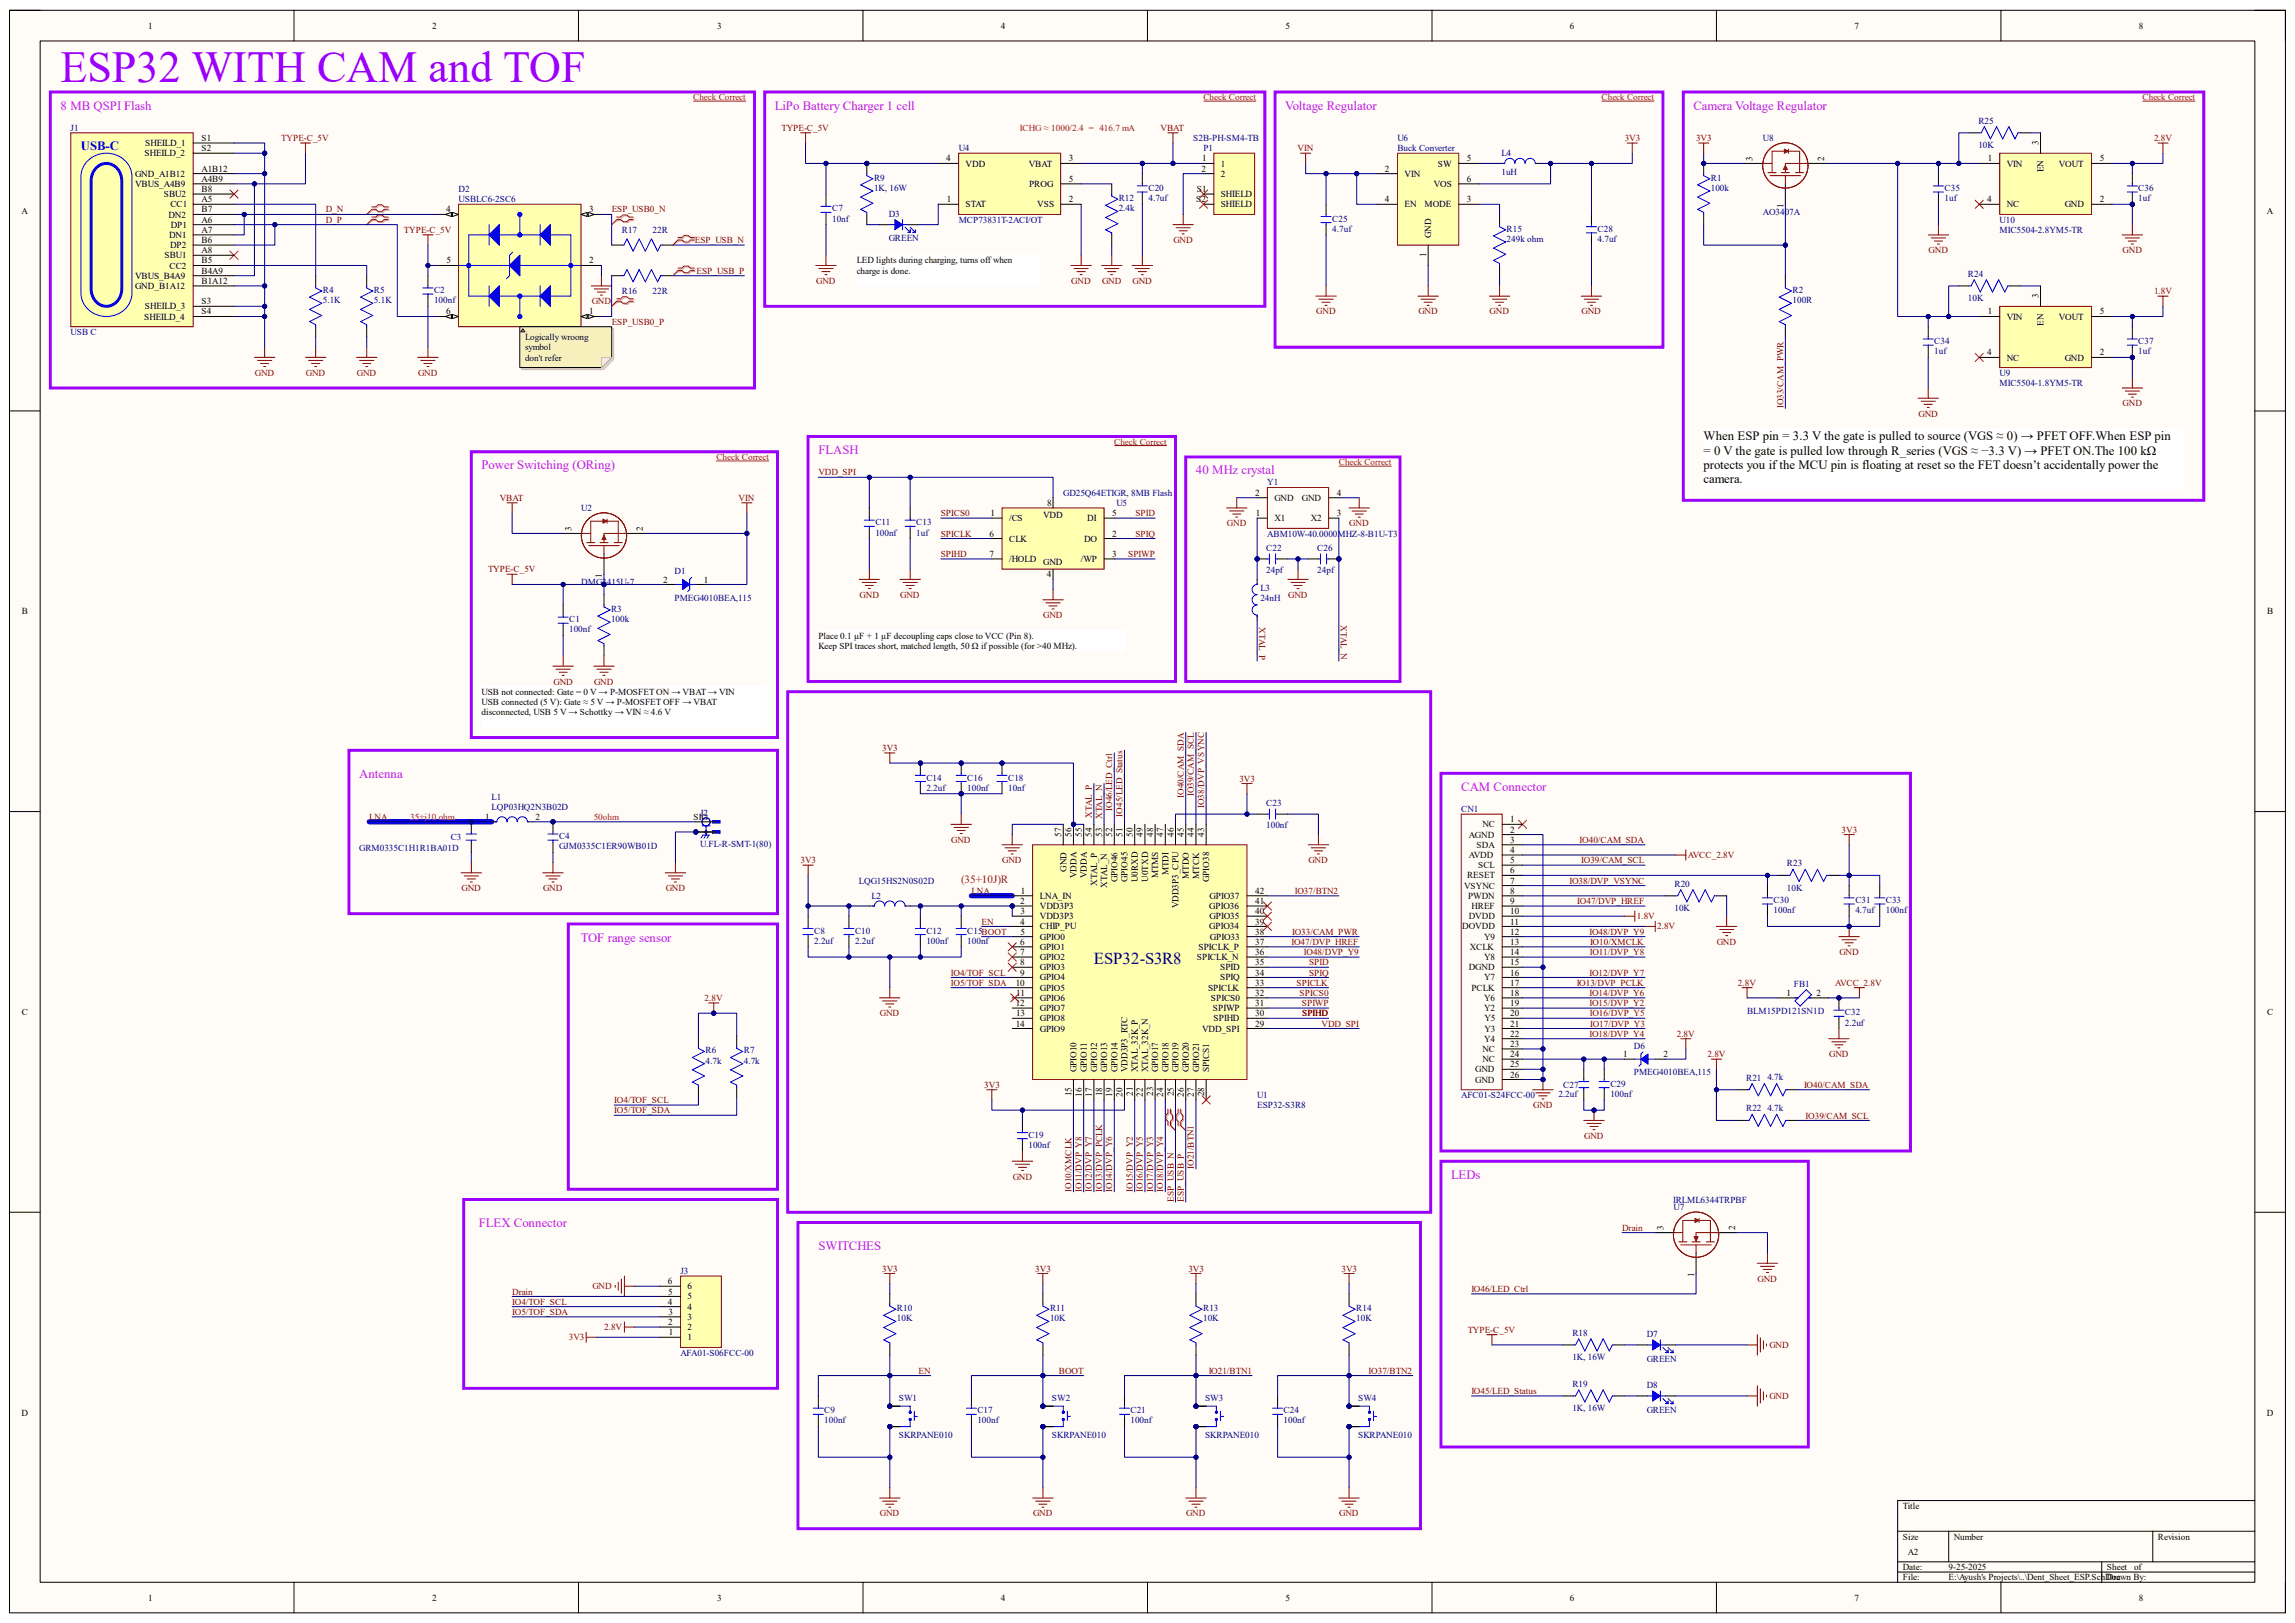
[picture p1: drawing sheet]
<svg xmlns="http://www.w3.org/2000/svg" width="297mm" height="210mm" viewBox="0 0 297 210" stroke-linecap="round" stroke-linejoin="round" font-family="sans-serif">
<defs><g id="words">
<text font-size="5.7" fill="#90f" x="7.8" y="10.7">ESP32 WITH CAM and TOF</text>
<text font-size="2.2" fill="#000080" x="141.6" y="124.7">ESP32-S3R8</text>
<g font-size="1.7" fill="#f0f">
<text x="7.8" y="14.2">8 MB QSPI Flash</text>
<text x="100.3" y="14.2">LiPo Battery Charger 1 cell</text>
<text x="166.3" y="14.2">Voltage Regulator</text>
<text x="219.2" y="14.2">Camera Voltage Regulator</text>
<text x="105.9" y="58.8">FLASH</text>
<text x="62.3" y="60.7">Power Switching (ORing)</text>
<text x="154.8" y="61.4">40 MHz crystal</text>
<text x="46.5" y="100.7">Antenna</text>
<text x="189.1" y="102.4">CAM Connector</text>
<text x="75.2" y="121.8">TOF range sensor</text>
<text x="187.8" y="152.5">LEDs</text>
<text x="62" y="158.8">FLEX Connector</text>
<text x="105.9" y="161.8">SWITCHES</text>
</g>
<text font-size="1.7" fill="#00f" x="10.5" y="19.5">USB-C</text>
<g font-size="1.7">
<text x="220.5" y="57">When ESP pin = 3.3 V the gate is pulled to source (VGS ≈ 0) → PFET OFF.When ESP pin</text>
<text x="220.5" y="58.8">= 0 V the gate is pulled low through R_series (VGS ≈ −3.3 V) → PFET ON.The 100 kΩ</text>
<text x="220.5" y="60.7">protects you if the MCU pin is floating at reset so the FET doesn’t accidentally power the</text>
<text x="220.5" y="62.5">camera.</text>
</g>
<text font-size="1.4" fill="#f00" x="124.4" y="114.3">(35+10J)R</text>
<g font-size="1.2">
<text x="19.2" y="3.7">1</text>
<text x="55.9" y="3.7">2</text>
<text x="92.8" y="3.7">3</text>
<text x="129.5" y="3.7">4</text>
<text x="166.4" y="3.7">5</text>
<text x="203.2" y="3.7">6</text>
<text x="240" y="3.7">7</text>
<text x="276.8" y="3.7">8</text>
<text x="17.5" y="22.9">GND_A1B12</text>
<text x="18.7" y="20.2">SHEILD_2</text>
<text x="18.8" y="18.9">SHEILD_1</text>
<text x="26.1" y="22.2">A1B12</text>
<text x="26.1" y="23.5">A4B9</text>
<text x="26.1" y="18.2">S1</text>
<text x="26.1" y="19.6">S2</text>
<text x="122.5" y="20.9">4</text>
<text x="125" y="21.5">VDD</text>
<text x="133.1" y="21.5">VBAT</text>
<text x="138.3" y="23.5">5</text>
<text x="138.3" y="20.9">3</text>
<text x="155.5" y="22.2">2</text>
<text x="155.6" y="20.9">1</text>
<text x="158" y="21.5">1</text>
<text x="158" y="22.9">2</text>
<text x="179.2" y="22.2">2</text>
<text x="181.8" y="22.9">VIN</text>
<text x="186.1" y="21.5">SW</text>
<text x="189.8" y="20.9">5</text>
<text x="189.8" y="23.5">6</text>
<text x="226.8" y="20.9" transform="rotate(-90 226.8 20.9)">3</text>
<text x="236.1" y="20.9" transform="rotate(-90 236.1 20.9)">2</text>
<text x="257.3" y="20.9">1</text>
<text x="259.7" y="21.5">VIN</text>
<text x="263.8" y="18.8" transform="rotate(-90 263.8 18.8)">3</text>
<text x="264.5" y="22.3" transform="rotate(-90 264.5 22.3)">EN</text>
<text x="266.4" y="21.5">VOUT</text>
<text x="271.7" y="20.9">5</text>
<text x="2.8" y="27.6">A</text>
<text x="17.5" y="24.2">VBUS_A4B9</text>
<text x="21.2" y="25.5">SBU2</text>
<text x="21.8" y="28.2">DN2</text>
<text x="22.1" y="26.8">CC1</text>
<text x="22.1" y="29.5">DP1</text>
<text x="26.1" y="26.2">A5</text>
<text x="26.1" y="28.8">A6</text>
<text x="26.1" y="27.5">B7</text>
<text x="26.1" y="24.8">B8</text>
<text x="57.7" y="27.5">4</text>
<text x="76.2" y="27.5">3</text>
<text x="122.6" y="26.2">1</text>
<text x="125" y="26.8">STAT</text>
<text x="133.2" y="24.2">PROG</text>
<text x="134.2" y="26.8">VSS</text>
<text x="138.3" y="26.2">2</text>
<text x="154.8" y="26.2">S2</text>
<text x="154.9" y="24.8">S1</text>
<text x="158" y="25.5">SHIELD</text>
<text x="158" y="26.8">SHIELD</text>
<text x="179.2" y="26.2">4</text>
<text x="181.8" y="26.8">EN</text>
<text x="184.4" y="26.8">MODE</text>
<text x="185.5" y="24.2">VOS</text>
<text x="189.8" y="26.2">3</text>
<text x="230.8" y="26.9" transform="rotate(-90 230.8 26.9)">1</text>
<text x="257.2" y="26.2">4</text>
<text x="259.7" y="26.8">NC</text>
<text x="267.2" y="26.8">GND</text>
<text x="271.7" y="26.2">2</text>
<text x="293.4" y="27.6">A</text>
<text x="21.3" y="33.4">SBU1</text>
<text x="21.9" y="30.8">DN1</text>
<text x="21.9" y="34.8">CC2</text>
<text x="22" y="32.1">DP2</text>
<text x="26.1" y="32.8">A8</text>
<text x="26.1" y="35.4">B4A9</text>
<text x="26.1" y="34.1">B5</text>
<text x="26.1" y="31.5">B6</text>
<text x="26.1" y="30.1">A7</text>
<text x="57.8" y="34.1">5</text>
<text x="76.2" y="34.1">2</text>
<text x="110.9" y="34.1">LED lights during charging, turns off when</text>
<text x="110.9" y="35.4">charge is done.</text>
<text x="184.6" y="33.2" transform="rotate(-90 184.6 33.2)">1</text>
<text x="185.2" y="30.8" transform="rotate(-90 185.2 30.8)">GND</text>
<text x="17.5" y="37.4">GND_B1A12</text>
<text x="17.5" y="36.1">VBUS_B4A9</text>
<text x="18.7" y="41.4">SHEILD_4</text>
<text x="18.8" y="40">SHEILD_3</text>
<text x="26.1" y="36.7">B1A12</text>
<text x="26.1" y="39.4">S3</text>
<text x="26.1" y="40.7">S4</text>
<text x="57.7" y="40.7">6</text>
<text x="76.2" y="40.7">1</text>
<text x="257.3" y="40.7">1</text>
<text x="259.7" y="41.4">VIN</text>
<text x="263.8" y="38.6" transform="rotate(-90 263.8 38.6)">3</text>
<text x="266.4" y="41.4">VOUT</text>
<text x="271.7" y="40.7">5</text>
<text x="67.9" y="44">Logically wroong</text>
<text x="67.9" y="45.3">symbol</text>
<text x="67.9" y="46.7">don't refer</text>
<text x="257.2" y="46">4</text>
<text x="259.7" y="46.7">NC</text>
<text x="264.5" y="42.1" transform="rotate(-90 264.5 42.1)">EN</text>
<text x="267.2" y="46.7">GND</text>
<text x="271.7" y="46">2</text>
<text x="135.5" y="65.5">8</text>
<text x="162.4" y="64.1">2</text>
<text x="164.9" y="64.8">GND</text>
<text x="168.5" y="64.8">GND</text>
<text x="173" y="64.1">4</text>
<text x="74" y="68.7" transform="rotate(-90 74 68.7)">3</text>
<text x="83.2" y="68.7" transform="rotate(-90 83.2 68.7)">2</text>
<text x="128.1" y="69.4">6</text>
<text x="128.2" y="66.8">1</text>
<text x="130.6" y="67.4">/CS</text>
<text x="130.6" y="70.1">CLK</text>
<text x="135" y="67.1">VDD</text>
<text x="140.3" y="70.1">DO</text>
<text x="140.7" y="67.4">DI</text>
<text x="143.9" y="69.4">2</text>
<text x="143.9" y="66.8">5</text>
<text x="162.5" y="66.8">1</text>
<text x="164.9" y="67.4">X1</text>
<text x="169.6" y="67.4">X2</text>
<text x="173" y="66.8">3</text>
<text x="77.9" y="74.8" transform="rotate(-90 77.9 74.8)">1</text>
<text x="85.8" y="75.4">2</text>
<text x="91.1" y="75.4">1</text>
<text x="128.1" y="72.1">7</text>
<text x="130.6" y="72.7">/HOLD</text>
<text x="135" y="73.1">GND</text>
<text x="135.5" y="74.7">4</text>
<text x="139.9" y="72.7">/WP</text>
<text x="143.9" y="72.1">3</text>
<text x="2.8" y="79.5">B</text>
<text x="105.9" y="82.6">Place 0.1 µF + 1 µF decoupling caps close to VCC (Pin 8).</text>
<text x="105.9" y="83.9">Keep SPI traces short, matched length, 50 Ω if possible (for &gt;40 MHz).</text>
<text x="293.4" y="79.5">B</text>
<text x="62.3" y="89.9">USB not connected: Gate = 0 V → P-MOSFET ON → VBAT → VIN</text>
<text x="62.3" y="91.2">USB connected (5 V): Gate ≈ 5 V → P-MOSFET OFF → VBAT</text>
<text x="62.3" y="92.5">disconnected, USB 5 V → Schottky → VIN ≈ 4.6 V</text>
<text x="62.8" y="106.1">1</text>
<text x="69.3" y="106.1">2</text>
<text x="89.7" y="106.1">SIG</text>
<text x="191.9" y="107.1">NC</text>
<text x="195.5" y="106.4">1</text>
<text x="195.5" y="107.7">2</text>
<text x="137.3" y="108.2" transform="rotate(-90 137.3 108.2)">57</text>
<text x="138" y="112.8" transform="rotate(-90 138 112.8)">GND</text>
<text x="138.7" y="108.2" transform="rotate(-90 138.7 108.2)">56</text>
<text x="139.3" y="113.7" transform="rotate(-90 139.3 113.7)">VDDA</text>
<text x="140" y="108.2" transform="rotate(-90 140 108.2)">55</text>
<text x="140.6" y="113.7" transform="rotate(-90 140.6 113.7)">VDDA</text>
<text x="141.3" y="108.2" transform="rotate(-90 141.3 108.2)">54</text>
<text x="142.6" y="108.2" transform="rotate(-90 142.6 108.2)">53</text>
<text x="143.9" y="108.2" transform="rotate(-90 143.9 108.2)">52</text>
<text x="145.3" y="108.2" transform="rotate(-90 145.3 108.2)">51</text>
<text x="146.6" y="108.2" transform="rotate(-90 146.6 108.2)">50</text>
<text x="147.9" y="108.2" transform="rotate(-90 147.9 108.2)">49</text>
<text x="149.2" y="108.2" transform="rotate(-90 149.2 108.2)">48</text>
<text x="149.9" y="113.7" transform="rotate(-90 149.9 113.7)">MTMS</text>
<text x="150.5" y="108.2" transform="rotate(-90 150.5 108.2)">47</text>
<text x="151.2" y="113.2" transform="rotate(-90 151.2 113.2)">MTDI</text>
<text x="151.9" y="108.2" transform="rotate(-90 151.9 108.2)">46</text>
<text x="153.2" y="108.2" transform="rotate(-90 153.2 108.2)">45</text>
<text x="153.8" y="113.7" transform="rotate(-90 153.8 113.7)">MTDO</text>
<text x="154.5" y="108.2" transform="rotate(-90 154.5 108.2)">44</text>
<text x="155.2" y="113.7" transform="rotate(-90 155.2 113.7)">MTCK</text>
<text x="155.8" y="108.2" transform="rotate(-90 155.8 108.2)">43</text>
<text x="189.9" y="113.7">RESET</text>
<text x="190.1" y="108.4">AGND</text>
<text x="190.1" y="111">AVDD</text>
<text x="191.1" y="109.7">SDA</text>
<text x="191.3" y="112.4">SCL</text>
<text x="195.5" y="109.1">3</text>
<text x="195.5" y="110.4">4</text>
<text x="195.5" y="111.7">5</text>
<text x="195.5" y="113">6</text>
<text x="132" y="117">2</text>
<text x="132" y="119.6">4</text>
<text x="132.1" y="118.3">3</text>
<text x="132.1" y="115.7">1</text>
<text x="134.6" y="116.3">LNA_IN</text>
<text x="134.6" y="117.6">VDD3P3</text>
<text x="134.6" y="119">VDD3P3</text>
<text x="142" y="114.6" transform="rotate(-90 142 114.6)">XTAL_P</text>
<text x="143.3" y="114.8" transform="rotate(-90 143.3 114.8)">XTAL_N</text>
<text x="144.6" y="114.2" transform="rotate(-90 144.6 114.2)">GPIO46</text>
<text x="145.9" y="114.1" transform="rotate(-90 145.9 114.1)">GPIO45</text>
<text x="147.2" y="114.2" transform="rotate(-90 147.2 114.2)">U0RXD</text>
<text x="148.6" y="114.1" transform="rotate(-90 148.6 114.1)">U0TXD</text>
<text x="152.5" y="117.6" transform="rotate(-90 152.5 117.6)">VDD3P3_CPU</text>
<text x="156.5" y="117.6">GPIO36</text>
<text x="156.5" y="114.1" transform="rotate(-90 156.5 114.1)">GPIO38</text>
<text x="156.5" y="119">GPIO35</text>
<text x="156.5" y="116.3">GPIO37</text>
<text x="162.4" y="119.6">39</text>
<text x="162.4" y="118.3">40</text>
<text x="162.4" y="117">41</text>
<text x="162.4" y="115.7">42</text>
<text x="189.5" y="115">VSYNC</text>
<text x="190" y="116.3">PWDN</text>
<text x="190.1" y="119">DVDD</text>
<text x="190.5" y="117.6">HREF</text>
<text x="195.5" y="114.3">7</text>
<text x="195.5" y="115.7">8</text>
<text x="195.5" y="117">9</text>
<text x="195.5" y="118.3">10</text>
<text x="195.5" y="119.6">11</text>
<text x="132" y="122.3">6</text>
<text x="132" y="123.6">7</text>
<text x="132" y="124.9">8</text>
<text x="132.1" y="120.9">5</text>
<text x="134.6" y="120.3">CHIP_PU</text>
<text x="134.6" y="121.6">GPIO0</text>
<text x="134.6" y="122.9">GPIO1</text>
<text x="134.6" y="124.2">GPIO2</text>
<text x="134.6" y="125.6">GPIO3</text>
<text x="154.9" y="124.2">SPICLK_N</text>
<text x="155.1" y="122.9">SPICLK_P</text>
<text x="156.5" y="120.3">GPIO34</text>
<text x="156.6" y="121.6">GPIO33</text>
<text x="157.9" y="125.6">SPID</text>
<text x="162.4" y="124.9">35</text>
<text x="162.4" y="123.6">36</text>
<text x="162.4" y="122.3">37</text>
<text x="162.4" y="120.9">38</text>
<text x="189.2" y="120.3">DOVDD</text>
<text x="190.1" y="125.6">DGND</text>
<text x="190.2" y="122.9">XCLK</text>
<text x="192.1" y="121.6">Y9</text>
<text x="192.1" y="124.2">Y8</text>
<text x="195.5" y="120.9">12</text>
<text x="195.5" y="122.3">13</text>
<text x="195.5" y="123.6">14</text>
<text x="195.5" y="124.9">15</text>
<text x="2.8" y="131.4">C</text>
<text x="131.4" y="127.6">10</text>
<text x="131.4" y="130.2">12</text>
<text x="131.5" y="131.5">13</text>
<text x="131.5" y="128.9">11</text>
<text x="132" y="126.2">9</text>
<text x="134.6" y="126.9">GPIO4</text>
<text x="134.6" y="128.2">GPIO5</text>
<text x="134.6" y="129.5">GPIO6</text>
<text x="134.6" y="130.9">GPIO7</text>
<text x="156.3" y="128.2">SPICLK</text>
<text x="156.7" y="129.5">SPICS0</text>
<text x="157" y="130.9">SPIWP</text>
<text x="157.9" y="126.9">SPIQ</text>
<text x="162.4" y="131.5">30</text>
<text x="162.4" y="130.2">31</text>
<text x="162.4" y="128.9">32</text>
<text x="162.4" y="127.6">33</text>
<text x="162.4" y="126.2">34</text>
<text x="190.4" y="128.2">PCLK</text>
<text x="192.1" y="126.9">Y7</text>
<text x="192.1" y="129.5">Y6</text>
<text x="192.1" y="130.9">Y2</text>
<text x="195.5" y="126.2">16</text>
<text x="195.5" y="127.6">17</text>
<text x="195.5" y="128.9">18</text>
<text x="195.5" y="130.2">19</text>
<text x="195.5" y="131.5">20</text>
<text x="231.2" y="128.9">1</text>
<text x="235.1" y="128.9">2</text>
<text x="293.4" y="131.4">C</text>
<text x="131.4" y="132.8">14</text>
<text x="134.6" y="132.2">GPIO8</text>
<text x="134.6" y="133.5">GPIO9</text>
<text x="155.6" y="133.5">VDD_SPI</text>
<text x="157.1" y="132.2">SPIHD</text>
<text x="162.4" y="132.8">29</text>
<text x="191.9" y="136.1">NC</text>
<text x="191.9" y="137.5">NC</text>
<text x="192.1" y="134.8">Y4</text>
<text x="192.1" y="132.2">Y5</text>
<text x="192.1" y="133.5">Y3</text>
<text x="195.5" y="132.8">21</text>
<text x="195.5" y="134.2">22</text>
<text x="195.5" y="135.5">23</text>
<text x="195.5" y="136.8">24</text>
<text x="210.1" y="136.8">1</text>
<text x="215.3" y="136.8">2</text>
<text x="138.7" y="141.9" transform="rotate(-90 138.7 141.9)">15</text>
<text x="139.3" y="138.8" transform="rotate(-90 139.3 138.8)">GPIO10</text>
<text x="140" y="141.9" transform="rotate(-90 140 141.9)">16</text>
<text x="140.6" y="138.8" transform="rotate(-90 140.6 138.8)">GPIO11</text>
<text x="141.3" y="141.9" transform="rotate(-90 141.3 141.9)">17</text>
<text x="142" y="138.8" transform="rotate(-90 142 138.8)">GPIO12</text>
<text x="142.6" y="141.9" transform="rotate(-90 142.6 141.9)">18</text>
<text x="143.3" y="138.8" transform="rotate(-90 143.3 138.8)">GPIO13</text>
<text x="143.9" y="141.9" transform="rotate(-90 143.9 141.9)">19</text>
<text x="144.6" y="138.8" transform="rotate(-90 144.6 138.8)">GPIO14</text>
<text x="145.3" y="141.9" transform="rotate(-90 145.3 141.9)">20</text>
<text x="145.9" y="138.8" transform="rotate(-90 145.9 138.8)">VDD3P3_RTC</text>
<text x="146.6" y="141.8" transform="rotate(-90 146.6 141.8)">21</text>
<text x="147.2" y="138.8" transform="rotate(-90 147.2 138.8)">XTAL_32K_P</text>
<text x="147.9" y="141.9" transform="rotate(-90 147.9 141.9)">22</text>
<text x="148.6" y="138.8" transform="rotate(-90 148.6 138.8)">XTAL_32K_N</text>
<text x="149.2" y="141.9" transform="rotate(-90 149.2 141.9)">23</text>
<text x="149.9" y="138.8" transform="rotate(-90 149.9 138.8)">GPIO17</text>
<text x="150.5" y="141.9" transform="rotate(-90 150.5 141.9)">24</text>
<text x="151.2" y="138.8" transform="rotate(-90 151.2 138.8)">GPIO18</text>
<text x="151.9" y="141.9" transform="rotate(-90 151.9 141.9)">25</text>
<text x="152.5" y="138.8" transform="rotate(-90 152.5 138.8)">GPIO19</text>
<text x="153.2" y="141.9" transform="rotate(-90 153.2 141.9)">26</text>
<text x="153.8" y="138.8" transform="rotate(-90 153.8 138.8)">GPIO20</text>
<text x="154.5" y="141.9" transform="rotate(-90 154.5 141.9)">27</text>
<text x="155.2" y="138.8" transform="rotate(-90 155.2 138.8)">GPIO21</text>
<text x="155.8" y="141.9" transform="rotate(-90 155.8 141.9)">28</text>
<text x="156.5" y="138.8" transform="rotate(-90 156.5 138.8)">SPICS1</text>
<text x="190.9" y="138.8">GND</text>
<text x="190.9" y="140.1">GND</text>
<text x="195.5" y="138.1">25</text>
<text x="195.5" y="139.4">26</text>
<text x="215.3" y="159.2" transform="rotate(-90 215.3 159.2)">3</text>
<text x="224.5" y="159.2" transform="rotate(-90 224.5 159.2)">2</text>
<text x="86.4" y="166.2">6</text>
<text x="86.5" y="167.5">5</text>
<text x="89" y="166.8">6</text>
<text x="219.2" y="165.2" transform="rotate(-90 219.2 165.2)">1</text>
<text x="86.4" y="168.8">4</text>
<text x="86.5" y="171.4">2</text>
<text x="86.5" y="170.1">3</text>
<text x="86.6" y="172.8">1</text>
<text x="89" y="173.4">1</text>
<text x="89" y="172.1">2</text>
<text x="89" y="170.8">3</text>
<text x="89" y="169.5">4</text>
<text x="89" y="168.1">5</text>
<text x="2.8" y="183.2">D</text>
<text x="293.4" y="183.2">D</text>
<text x="246.3" y="195.2">Title</text>
<text x="246.3" y="199.2">Size</text>
<text x="246.3" y="203.2">Date:</text>
<text x="246.9" y="201.2">A2</text>
<text x="252.2" y="203.2">9-25-2025</text>
<text x="252.9" y="199.2">Number</text>
<text x="272.7" y="203.2">Sheet</text>
<text x="276.2" y="203.2">of</text>
<text x="279.3" y="199.2">Revision</text>
<text x="19.2" y="207.1">1</text>
<text x="55.9" y="207.1">2</text>
<text x="92.8" y="207.1">3</text>
<text x="129.5" y="207.1">4</text>
<text x="166.4" y="207.1">5</text>
<text x="203.2" y="207.1">6</text>
<text x="240" y="207.1">7</text>
<text x="246.3" y="204.5">File:</text>
<text x="252.2" y="204.5">E:\Ayush's Projects\..\Dent_Sheet_ESP.SchDoc</text>
<text x="272.7" y="204.5">Drawn By:</text>
<text x="276.8" y="207.1">8</text>
</g>
<g font-size="1.2" fill="#000080">
<text x="9.1" y="16.9">J1</text>
<text x="256" y="16">R25</text>
<text x="113.1" y="23.4">R9</text>
<text x="124.1" y="19.6">U4</text>
<text x="154.4" y="18.2">S2B-PH-SM4-TB</text>
<text x="155.7" y="19.6">P1</text>
<text x="180.8" y="18.2">U6</text>
<text x="180.8" y="19.6">Buck Converter</text>
<text x="194.3" y="20.2">L4</text>
<text x="194.3" y="22.6">1uH</text>
<text x="221.4" y="23.4">R1</text>
<text x="228.1" y="18.2">U8</text>
<text x="256" y="19.2">10K</text>
<text x="59.4" y="24.8">D2</text>
<text x="59.4" y="26.2">USBLC6-2SC6</text>
<text x="107.7" y="27.3">C7</text>
<text x="107.7" y="28.7">10nf</text>
<text x="113.1" y="24.7">1K, 16W</text>
<text x="115" y="28">D3</text>
<text x="124.1" y="28.8">MCP73831T-2ACI/OT</text>
<text x="144.8" y="26">R12</text>
<text x="144.8" y="27.3">2.4k</text>
<text x="148.6" y="24.7">C20</text>
<text x="148.6" y="26">4.7uf</text>
<text x="172.4" y="28.7">C25</text>
<text x="221.4" y="24.7">100k</text>
<text x="228.1" y="27.8">AO3407A</text>
<text x="251.7" y="24.7">C35</text>
<text x="251.7" y="26">1uf</text>
<text x="258.8" y="28.8">U10</text>
<text x="276.7" y="24.7">C36</text>
<text x="276.7" y="26">1uf</text>
<text x="80.5" y="30.1">R17</text>
<text x="84.5" y="30.1">22R</text>
<text x="115" y="31.2">GREEN</text>
<text x="172.4" y="30">4.7uf</text>
<text x="195" y="30">R15</text>
<text x="195" y="31.3">249k ohm</text>
<text x="206.8" y="30">C28</text>
<text x="206.8" y="31.3">4.7uf</text>
<text x="254.7" y="35.8">R24</text>
<text x="258.8" y="30.1">MIC5504-2.8YM5-TR</text>
<text x="41.8" y="37.9">R4</text>
<text x="41.8" y="39.2">5.1K</text>
<text x="48.4" y="37.9">R5</text>
<text x="48.4" y="39.2">5.1K</text>
<text x="56.2" y="37.9">C2</text>
<text x="56.2" y="39.2">100nf</text>
<text x="80.5" y="38.1">R16</text>
<text x="84.5" y="38.1">22R</text>
<text x="232" y="37.9">R2</text>
<text x="232" y="39.2">100R</text>
<text x="254.7" y="39">10K</text>
<text x="9.1" y="43.3">USB C</text>
<text x="250.3" y="44.5">C34</text>
<text x="250.3" y="45.8">1uf</text>
<text x="276.7" y="44.5">C37</text>
<text x="276.7" y="45.8">1uf</text>
<text x="258.8" y="48.6">U9</text>
<text x="258.8" y="50">MIC5504-1.8YM5-TR</text>
<text x="137.6" y="64.1">GD25Q64ETIGR, 8MB Flash</text>
<text x="144.5" y="65.5">U5</text>
<text x="164" y="62.8">Y1</text>
<text x="75.2" y="66.1">U2</text>
<text x="113.3" y="68">C11</text>
<text x="113.3" y="69.3">100nf</text>
<text x="118.6" y="68">C13</text>
<text x="118.6" y="69.3">1uf</text>
<text x="163.9" y="71.3">C22</text>
<text x="164" y="69.4">ABM10W-40.0000MHZ-8-B1U-T3</text>
<text x="170.5" y="71.3">C26</text>
<text x="75.2" y="75.6">DMG3415U-7</text>
<text x="87.3" y="74.3">D1</text>
<text x="87.3" y="77.8">PMEG4010BEA,115</text>
<text x="163.1" y="76.4">L3</text>
<text x="163.1" y="77.8">24nH</text>
<text x="163.9" y="74.2">24pf</text>
<text x="170.5" y="74.2">24pf</text>
<text x="73.7" y="80.5">C1</text>
<text x="73.7" y="81.8">100nf</text>
<text x="79.1" y="79.2">R3</text>
<text x="79.1" y="80.5">100k</text>
<text x="119.9" y="101">C14</text>
<text x="125.2" y="101">C16</text>
<text x="130.5" y="101">C18</text>
<text x="63.6" y="103.5">L1</text>
<text x="63.6" y="104.8">LQP03HQ2N3B02D</text>
<text x="90.6" y="105.5">J2</text>
<text x="119.9" y="102.3">2.2uf</text>
<text x="125.2" y="102.3">100nf</text>
<text x="130.5" y="102.3">10nf</text>
<text x="163.9" y="104.3">C23</text>
<text x="163.9" y="107.2">100nf</text>
<text x="189.1" y="105.1">CN1</text>
<text x="46.5" y="110.1">GRM0335C1H1R1BA01D</text>
<text x="58.3" y="108.7">C3</text>
<text x="72.3" y="108.6">C4</text>
<text x="72.3" y="109.9">GJM0335C1ER90WB01D</text>
<text x="90.6" y="109.6">U.FL-R-SMT-1(80)</text>
<text x="231.3" y="112.1">R23</text>
<text x="111.2" y="114.3">LQG15HS2N0S02D</text>
<text x="112.8" y="116.3">L2</text>
<text x="216.7" y="114.7">R20</text>
<text x="216.7" y="117.9">10K</text>
<text x="229.5" y="116.8">C30</text>
<text x="229.5" y="118.2">100nf</text>
<text x="231.3" y="115.3">10K</text>
<text x="240.1" y="116.8">C31</text>
<text x="240.1" y="118.2">4.7uf</text>
<text x="244.1" y="116.8">C33</text>
<text x="244.1" y="118.2">100nf</text>
<text x="105.4" y="120.8">C8</text>
<text x="105.4" y="122.1">2.2uf</text>
<text x="110.7" y="120.8">C10</text>
<text x="110.7" y="122.1">2.2uf</text>
<text x="119.9" y="120.8">C12</text>
<text x="119.9" y="122.1">100nf</text>
<text x="125.2" y="120.8">C15BOOT</text>
<text x="125.2" y="122.1">100nf</text>
<text x="226.1" y="131.2">BLM15PD121SN1D</text>
<text x="232.2" y="127.7">FB1</text>
<text x="238.8" y="131.4">C32</text>
<text x="91.3" y="136.3">R6</text>
<text x="91.3" y="137.7">4.7k</text>
<text x="96.3" y="136.3">R7</text>
<text x="96.3" y="137.7">4.7k</text>
<text x="211.5" y="135.7">D6</text>
<text x="238.8" y="132.7">2.2uf</text>
<text x="162.7" y="142.1">U1</text>
<text x="162.7" y="143.4">ESP32-S3R8</text>
<text x="189.1" y="142.1">AFC01-S24FCC-00</text>
<text x="201.7" y="141.9">2.2uf</text>
<text x="202.3" y="140.8">C27</text>
<text x="208.4" y="140.6">C29</text>
<text x="208.4" y="141.9">100nf</text>
<text x="211.5" y="139.1">PMEG4010BEA,115</text>
<text x="226" y="139.8">R21</text>
<text x="226" y="143.8">R22</text>
<text x="228.7" y="139.8">4.7k</text>
<text x="228.7" y="143.7">4.7k</text>
<text x="133.1" y="147.2">C19</text>
<text x="133.1" y="148.5">100nf</text>
<text x="216.5" y="155.6">IRLML6344TRPBF</text>
<text x="216.6" y="156.6">U7</text>
<text x="88.1" y="164.8">J3</text>
<text x="116.1" y="169.7">R10</text>
<text x="116.1" y="171">10K</text>
<text x="135.9" y="169.7">R11</text>
<text x="135.9" y="171">10K</text>
<text x="155.7" y="169.7">R13</text>
<text x="155.7" y="171">10K</text>
<text x="175.5" y="169.7">R14</text>
<text x="175.5" y="171">10K</text>
<text x="203.5" y="172.8">R18</text>
<text x="213.1" y="173">D7</text>
<text x="88.1" y="175.4">AFA01-S06FCC-00</text>
<text x="203.5" y="179.5">R19</text>
<text x="203.5" y="176">1K, 16W</text>
<text x="213.1" y="179.6">D8</text>
<text x="213.1" y="176.2">GREEN</text>
<text x="106.7" y="182.9">C9</text>
<text x="106.7" y="184.2">100nf</text>
<text x="116.3" y="181.3">SW1</text>
<text x="126.5" y="182.9">C17</text>
<text x="126.5" y="184.2">100nf</text>
<text x="136.1" y="181.3">SW2</text>
<text x="146.3" y="182.9">C21</text>
<text x="146.3" y="184.2">100nf</text>
<text x="156" y="181.3">SW3</text>
<text x="166.1" y="182.9">C24</text>
<text x="166.1" y="184.2">100nf</text>
<text x="175.8" y="181.3">SW4</text>
<text x="203.5" y="182.6">1K, 16W</text>
<text x="213.1" y="182.8">GREEN</text>
<text x="116.3" y="186.1">SKRPANE010</text>
<text x="136.1" y="186.1">SKRPANE010</text>
<text x="156" y="186.1">SKRPANE010</text>
<text x="175.8" y="186.1">SKRPANE010</text>
</g>
<g font-size="1.2" fill="#f00">
<text x="89.7" y="13">Check Correct</text>
<text x="132" y="16.9">ICHG ≈ 1000/2.4 = 416.7 mA</text>
<text x="155.7" y="13">Check Correct</text>
<text x="207.3" y="13">Check Correct</text>
<text x="277.3" y="13">Check Correct</text>
<text x="92.7" y="59.5">Check Correct</text>
<text x="144.2" y="57.5">Check Correct</text>
<text x="173.3" y="60.2">Check Correct</text>
<text x="53.1" y="106.1">35+j10 ohm</text>
<text x="76.8" y="106.1">50ohm</text>
</g>
<g font-size="1.2" fill="#800000">
<text x="101.1" y="16.9">TYPE-C_5V</text>
<text x="150.2" y="16.9">VBAT</text>
<text x="36.4" y="18.2">TYPE-C_5V</text>
<text x="167.9" y="19.6">VIN</text>
<text x="210.3" y="18.2">3V3</text>
<text x="219.5" y="18.2">3V3</text>
<text x="278.8" y="18.2">2.8V</text>
<text x="42.2" y="27.5">D_N</text>
<text x="42.2" y="28.8">D_P</text>
<text x="79.2" y="27.5">ESP_USB0_N</text>
<text x="52.3" y="30.1">TYPE-C_5V</text>
<text x="89.9" y="31.5">ESP_USB_N</text>
<text x="90.1" y="35.4">ESP_USB_P</text>
<text x="151.8" y="31.5">GND</text>
<text x="249.6" y="32.8">GND</text>
<text x="274.7" y="32.8">GND</text>
<text x="76.6" y="39.4">GND</text>
<text x="105.6" y="36.7">GND</text>
<text x="138.6" y="36.7">GND</text>
<text x="142.6" y="36.7">GND</text>
<text x="146.6" y="36.7">GND</text>
<text x="170.3" y="40.7">GND</text>
<text x="183.6" y="40.7">GND</text>
<text x="192.8" y="40.7">GND</text>
<text x="204.7" y="40.7">GND</text>
<text x="278.8" y="38.1">1.8V</text>
<text x="79.2" y="42">ESP_USB0_P</text>
<text x="33" y="48.6">GND</text>
<text x="39.6" y="48.6">GND</text>
<text x="46.2" y="48.6">GND</text>
<text x="54.1" y="48.6">GND</text>
<text x="230.8" y="52.8" transform="rotate(-90 230.8 52.8)">IO33/CAM_PWR</text>
<text x="248.3" y="53.9">GND</text>
<text x="274.7" y="52.6">GND</text>
<text x="64.7" y="64.8">VBAT</text>
<text x="95.6" y="64.8">VIN</text>
<text x="105.9" y="61.5">VDD_SPI</text>
<text x="121.8" y="69.4">SPICLK</text>
<text x="121.8" y="66.8">SPICS0</text>
<text x="146.9" y="66.8">SPID</text>
<text x="146.9" y="69.4">SPIQ</text>
<text x="158.8" y="68.1">GND</text>
<text x="174.6" y="68.1">GND</text>
<text x="63.2" y="74">TYPE-C_5V</text>
<text x="111.3" y="77.3">GND</text>
<text x="116.5" y="77.3">GND</text>
<text x="121.8" y="72.1">SPIHD</text>
<text x="146" y="72.1">SPIWP</text>
<text x="166.7" y="77.3">GND</text>
<text x="135" y="80">GND</text>
<text x="162.9" y="81.2" transform="rotate(90 162.9 81.2)">XTAL_P</text>
<text x="173.5" y="80.9" transform="rotate(90 173.5 80.9)">XTAL_N</text>
<text x="71.6" y="88.6">GND</text>
<text x="76.9" y="88.6">GND</text>
<text x="114.2" y="97.2">3V3</text>
<text x="160.4" y="101.1">3V3</text>
<text x="47.8" y="106.1">LNA</text>
<text x="141.3" y="105.8" transform="rotate(-90 141.3 105.8)">XTAL_P</text>
<text x="142.6" y="106" transform="rotate(-90 142.6 106)">XTAL_N</text>
<text x="143.9" y="104.9" transform="rotate(-90 143.9 104.9)">IO46/LED_Ctrl</text>
<text x="145.3" y="105.7" transform="rotate(-90 145.3 105.7)">IO45/LED_Status</text>
<text x="153.2" y="103.2" transform="rotate(-90 153.2 103.2)">IO40/CAM_SDA</text>
<text x="154.5" y="103" transform="rotate(-90 154.5 103)">IO39/CAM_SCL</text>
<text x="155.8" y="104.6" transform="rotate(-90 155.8 104.6)">IO38/DVP_VSYNC</text>
<text x="238.3" y="107.7">3V3</text>
<text x="103.6" y="111.7">3V3</text>
<text x="123.1" y="109.1">GND</text>
<text x="129.7" y="111.7">GND</text>
<text x="169.3" y="111.7">GND</text>
<text x="204.4" y="109.1">IO40/CAM_SDA</text>
<text x="204.6" y="111.7">IO39/CAM_SCL</text>
<text x="218.4" y="111">AVCC_2.8V</text>
<text x="59.7" y="115.3">GND</text>
<text x="70.3" y="115.3">GND</text>
<text x="86.1" y="115.3">GND</text>
<text x="125.7" y="115.7">LNA</text>
<text x="127" y="119.6">EN</text>
<text x="167.6" y="115.7">IO37/BTN2</text>
<text x="203.1" y="114.3">IO38/DVP_VSYNC</text>
<text x="204.1" y="117">IO47/DVP_HREF</text>
<text x="211.8" y="119">1.8V</text>
<text x="167.1" y="122.3">IO47/DVP_HREF</text>
<text x="167.2" y="120.9">IO33/CAM_PWR</text>
<text x="168.7" y="123.6">IO48/DVP_Y9</text>
<text x="169.4" y="124.9">SPID</text>
<text x="205.7" y="120.9">IO48/DVP_Y9</text>
<text x="205.7" y="123.6">IO11/DVP_Y8</text>
<text x="205.8" y="122.3">IO10/XMCLK</text>
<text x="214.5" y="120.3">2.8V</text>
<text x="222.2" y="122.3">GND</text>
<text x="238" y="123.6">GND</text>
<text x="91.2" y="129.5">2.8V</text>
<text x="113.9" y="131.5">GND</text>
<text x="123.1" y="127.6">IO5/TOF_SDA</text>
<text x="123.1" y="126.2">IO4/TOF_SCL</text>
<text x="167.8" y="127.6">SPICLK</text>
<text x="168.2" y="128.9">SPICS0</text>
<text x="168.5" y="130.2">SPIWP</text>
<text x="168.5" y="131.5">SPIHD</text>
<text x="169.4" y="126.2">SPIQ</text>
<text x="204" y="127.6">IO13/DVP_PCLK</text>
<text x="205.7" y="126.2">IO12/DVP_Y7</text>
<text x="205.7" y="128.9">IO14/DVP_Y6</text>
<text x="205.7" y="130.2">IO15/DVP_Y2</text>
<text x="205.7" y="131.5">IO16/DVP_Y5</text>
<text x="224.9" y="127.6">2.8V</text>
<text x="237.5" y="127.6">AVCC_2.8V</text>
<text x="171" y="132.8">VDD_SPI</text>
<text x="205.7" y="134.2">IO18/DVP_Y4</text>
<text x="205.8" y="132.8">IO17/DVP_Y3</text>
<text x="217" y="134.2">2.8V</text>
<text x="221" y="136.8">2.8V</text>
<text x="236.7" y="136.8">GND</text>
<text x="79.5" y="142.7">IO4/TOF_SCL</text>
<text x="127.4" y="140.8">3V3</text>
<text x="198.4" y="143.4">GND</text>
<text x="233.5" y="140.8">IO40/CAM_SDA</text>
<text x="79.5" y="144.1">IO5/TOF_SDA</text>
<text x="205" y="147.4">GND</text>
<text x="233.7" y="144.7">IO39/CAM_SCL</text>
<text x="131.1" y="152.7">GND</text>
<text x="138.7" y="154.2" transform="rotate(-90 138.7 154.2)">IO10/XMCLK</text>
<text x="140" y="154.2" transform="rotate(-90 140 154.2)">IO11/DVP_Y8</text>
<text x="141.3" y="154.2" transform="rotate(-90 141.3 154.2)">IO12/DVP_Y7</text>
<text x="142.6" y="154.2" transform="rotate(-90 142.6 154.2)">IO13/DVP_PCLK</text>
<text x="143.9" y="154.2" transform="rotate(-90 143.9 154.2)">IO14/DVP_Y6</text>
<text x="146.6" y="154.2" transform="rotate(-90 146.6 154.2)">IO15/DVP_Y2</text>
<text x="147.9" y="154.2" transform="rotate(-90 147.9 154.2)">IO16/DVP_Y5</text>
<text x="149.2" y="154.2" transform="rotate(-90 149.2 154.2)">IO17/DVP_Y3</text>
<text x="150.5" y="154.2" transform="rotate(-90 150.5 154.2)">IO18/DVP_Y4</text>
<text x="151.9" y="155.5" transform="rotate(-90 151.9 155.5)">ESP_USB_N</text>
<text x="153.2" y="155.5" transform="rotate(-90 153.2 155.5)">ESP_USB_P</text>
<text x="154.5" y="151.3" transform="rotate(-90 154.5 151.3)">IO21/BTN1</text>
<text x="209.9" y="159.3">Drain</text>
<text x="66.3" y="167.5">Drain</text>
<text x="76.7" y="166.8">GND</text>
<text x="114.2" y="164.5">3V3</text>
<text x="134" y="164.5">3V3</text>
<text x="153.8" y="164.5">3V3</text>
<text x="173.6" y="164.5">3V3</text>
<text x="190.4" y="167.2">IO46/LED_Ctrl</text>
<text x="227.5" y="165.9">GND</text>
<text x="66.3" y="170.1">IO5/TOF_SDA</text>
<text x="66.3" y="168.8">IO4/TOF_SCL</text>
<text x="73.6" y="173.4">3V3</text>
<text x="78.2" y="172.1">2.8V</text>
<text x="189.9" y="172.5">TYPE-C_5V</text>
<text x="118.9" y="177.8">EN</text>
<text x="137" y="177.8">BOOT</text>
<text x="156.4" y="177.8">IO21/BTN1</text>
<text x="177.1" y="177.8">IO37/BTN2</text>
<text x="229" y="174.5">GND</text>
<text x="190.4" y="180.4">IO45/LED_Status</text>
<text x="229" y="181.1">GND</text>
<text x="113.9" y="196.2">GND</text>
<text x="133.7" y="196.2">GND</text>
<text x="153.5" y="196.2">GND</text>
<text x="173.3" y="196.2">GND</text>
</g>
</g></defs>
<path d="M1.2 1.3h294.6v207.4h-294.6z" fill-rule="evenodd" fill="#fffcf8"/>
<path d="M1.2 1.3h294.6v207.4h-294.6z" fill="none" stroke="#000" stroke-width=".13"/>
<path d="M5.2 5.3h286.6v199.4h-286.6z" fill-rule="evenodd" fill="#fffcf8"/>
<g fill="none" stroke="#000" stroke-width=".13">
<path d="M1.2 1.3h4M5.2 5.3h286.6v199.4h-286.6zM38 1.3v4M74.9 1.3v4M111.7 1.3v4M148.5 1.3v4M185.3 1.3v4M222.1 1.3v4M259 1.3v4M291.8 1.3h4v4M1.2 53.2h4M291.8 53.2h4"/>
<path d="M1.2 105h4M291.8 105h4M1.2 156.9h4M291.8 156.9h4M245.6 198.1h46.2M252.2 198.1v4M278.6 198.1v4M291.8 194.2h-46.2v10.5M38 204.7v4M74.9 204.7v4M111.7 204.7v4M148.5 204.7v4"/>
<path d="M185.3 204.7v4M222.1 204.7v4M245.6 202.1h46.2M245.6 203.4h46.2M259 204.7v4M272 202.1v2.6M295.8 204.7v4"/>
</g>
<path d="M47.8 106.3h15.8M125.7 115.9h5.3" fill="none" stroke="#00f" stroke-width=".68"/>
<circle cx="131" cy="117.2" r=".26" fill="#000080"/>
<circle cx="131" cy="117.2" r=".26" fill="none" stroke="#000080" stroke-width=".13"/>
<circle cx="138.9" cy="106.7" r=".26" fill="#000080"/>
<circle cx="138.9" cy="106.7" r=".26" fill="none" stroke="#000080" stroke-width=".13"/>
<path d="M133.6 109.3h27.8v30.4h-27.8z" fill-rule="evenodd" fill="#ffffb0"/>
<path d="M133.6 109.3h27.8v30.4h-27.8z" fill="none" stroke="#800000" stroke-width=".13"/>
<path d="M131 115.9h2.6M131 117.2h2.6" fill="none" stroke="#000" stroke-width=".13"/>
<circle cx="131" cy="117.2" r=".26" fill="#000080"/>
<circle cx="131" cy="117.2" r=".26" fill="none" stroke="#000080" stroke-width=".13"/>
<g fill="none" stroke="#000" stroke-width=".13">
<path d="M131 118.6h2.6M131 119.9h2.6M138.9 106.7v2.6M140.2 106.7v2.6M141.6 106.7v2.6M142.9 106.7v2.6M144.2 106.7v2.6M145.5 106.7v2.6M146.8 106.7v2.6M148.2 106.7v2.6M149.5 106.7v2.6M150.8 106.7v2.6"/>
<path d="M152.1 106.7v2.6M153.5 106.7v2.6M154.8 106.7v2.6M156.1 106.7v2.6M161.4 118.6h2.6M161.4 119.9h2.6M161.4 117.2h2.6M161.4 115.9h2.6M131 121.2h2.6M131 122.5h2.6M131 123.8h2.6M131 125.2h2.6"/>
<path d="M131 126.5h2.6M131 127.8h2.6M131 129.1h2.6M131 130.4h2.6M131 131.8h2.6M131 133.1h2.6M138.9 139.7v2.6M140.2 139.7v2.6M141.6 139.7v2.6M142.9 139.7v2.6M144.2 139.7v2.6M145.5 139.7v2.6"/>
<path d="M146.8 139.7v2.6M148.2 139.7v2.6M149.5 139.7v2.6M150.8 139.7v2.6M152.1 139.7v2.6M153.5 139.7v2.6M154.8 139.7v2.6M156.1 139.7v2.6M161.4 121.2h2.6M161.4 122.5h2.6M161.4 123.8h2.6M161.4 125.2h2.6"/>
<path d="M161.4 126.5h2.6M161.4 127.8h2.6M161.4 129.1h2.6M161.4 130.4h2.6M161.4 131.8h2.6M161.4 133.1h2.6"/>
</g>
<circle cx="138.9" cy="106.7" r=".26" fill="#000080"/>
<circle cx="138.9" cy="106.7" r=".26" fill="none" stroke="#000080" stroke-width=".13"/>
<path d="M137.6 106.7v2.6" fill="none" stroke="#000" stroke-width=".13"/>
<path d="M114.5 97.4h1.3M115.2 97.4v1.3M123.1 106.7h2.6M123.5 107.1h1.8M123.9 107.5h1M124.3 107.9h.2M124.4 105.3v1.4M129.7 109.3h2.6M130.1 109.7h1.8M130.5 110.1h1M130.9 110.5h.2M131 108v1.3" fill="none" stroke="#800000" stroke-width=".13"/>
<circle cx="119.1" cy="98.7" r=".26" fill="#000080"/>
<circle cx="119.1" cy="98.7" r=".26" fill="none" stroke="#000080" stroke-width=".13"/>
<path d="M119.1 98.7v1.4M119.1 101.4v1.3" fill="none" stroke="#000" stroke-width=".13"/>
<circle cx="119.1" cy="98.7" r=".26" fill="#000080"/>
<circle cx="119.1" cy="98.7" r=".26" fill="none" stroke="#000080" stroke-width=".13"/>
<path d="M118.5 101.1h1.3M118.5 100.3h1.3M119.1 100.1v.2M119.1 101.1v.3" fill="none" stroke="#00f" stroke-width=".13"/>
<circle cx="124.4" cy="102.7" r=".26" fill="#000080"/>
<circle cx="124.4" cy="102.7" r=".26" fill="none" stroke="#000080" stroke-width=".13"/>
<circle cx="124.4" cy="98.7" r=".26" fill="#000080"/>
<circle cx="124.4" cy="98.7" r=".26" fill="none" stroke="#000080" stroke-width=".13"/>
<path d="M124.4 101.4v1.3" fill="none" stroke="#000" stroke-width=".13"/>
<circle cx="124.4" cy="102.7" r=".26" fill="#000080"/>
<circle cx="124.4" cy="102.7" r=".26" fill="none" stroke="#000080" stroke-width=".13"/>
<path d="M124.4 98.7v1.4" fill="none" stroke="#000" stroke-width=".13"/>
<circle cx="124.4" cy="98.7" r=".26" fill="#000080"/>
<circle cx="124.4" cy="98.7" r=".26" fill="none" stroke="#000080" stroke-width=".13"/>
<path d="M123.7 101.1h1.4M123.7 100.3h1.4M124.4 100.1v.2M124.4 101.1v.3" fill="none" stroke="#00f" stroke-width=".13"/>
<circle cx="129.7" cy="98.7" r=".26" fill="#000080"/>
<circle cx="129.7" cy="98.7" r=".26" fill="none" stroke="#000080" stroke-width=".13"/>
<path d="M129.7 98.7v1.4M129.7 101.4v1.3" fill="none" stroke="#000" stroke-width=".13"/>
<circle cx="129.7" cy="98.7" r=".26" fill="#000080"/>
<circle cx="129.7" cy="98.7" r=".26" fill="none" stroke="#000080" stroke-width=".13"/>
<g fill="none" stroke="#00f" stroke-width=".13">
<path d="M104.6 119.9v.2M109.9 119.9v.2M119.1 119.9v.2M124.4 119.9v.2M129 101.1h1.3M129 100.3h1.3M129.7 100.1v.2M129.7 101.1v.3M164 105.3h.3M164.3 104.7v1.3M165.1 105.3h.2M165.1 104.7v1.3"/>
<path d="M103.9 120.9h1.3M103.9 120.1h1.3M104.6 120.9v.3M109.2 120.9h1.3M109.2 120.1h1.3M109.9 120.9v.3M118.5 120.9h1.3M118.5 120.1h1.3M119.1 120.9v.3M123.7 120.9h1.4M123.7 120.1h1.4M124.4 120.9v.3"/>
<path d="M131.7 147.4h1.3M131.7 146.6h1.3M132.3 146.3v.3M132.3 147.4v.2"/>
</g>
<path d="M104.6 118.6v1.3M109.9 118.6v1.3M119.1 118.6v1.3M124.4 118.6v1.3M162.7 105.3h1.3M165.3 105.3h1.4M104.6 121.2v1.3M109.9 121.2v1.3M119.1 121.2v1.3M124.4 121.2v1.3M132.3 145v1.3M132.3 147.6v1.3" fill="none" stroke="#000" stroke-width=".13"/>
<g fill="none" stroke="#800000" stroke-width=".13">
<path d="M103.9 112h1.3M104.6 112v1.3M160.7 101.4h1.3M161.4 101.4v1.3M169.3 109.3h2.6M169.7 109.7h1.9M170.1 110.1h1.1M170.5 110.5h.3M170.6 108v1.3M113.8 129.1h2.7M114.2 129.5h1.9M114.6 129.9h1.1"/>
<path d="M115 130.3h.3M115.2 127.8v1.3M127.7 141h1.3M128.4 141v1.3M131 150.3h2.6M131.4 150.7h1.8M131.8 151.1h1M132.2 151.4h.3M132.3 148.9v1.4"/>
</g>
<circle cx="162.7" cy="72.3" r=".26" fill="#000080"/>
<circle cx="162.7" cy="72.3" r=".26" fill="none" stroke="#000080" stroke-width=".13"/>
<path d="M162.7 72.3h1.3" fill="none" stroke="#000" stroke-width=".13"/>
<circle cx="162.7" cy="72.3" r=".26" fill="#000080"/>
<circle cx="162.7" cy="72.3" r=".26" fill="none" stroke="#000080" stroke-width=".13"/>
<path d="M165.3 72.3h1.4" fill="none" stroke="#000" stroke-width=".13"/>
<path d="M164 72.3h.3M164.3 71.7v1.3M165.1 72.3h.2M165.1 71.7v1.3" fill="none" stroke="#00f" stroke-width=".13"/>
<circle cx="173.3" cy="72.3" r=".26" fill="#000080"/>
<circle cx="173.3" cy="72.3" r=".26" fill="none" stroke="#000080" stroke-width=".13"/>
<path d="M169.3 72.3h1.3M171.9 72.3h1.4" fill="none" stroke="#000" stroke-width=".13"/>
<circle cx="173.3" cy="72.3" r=".26" fill="#000080"/>
<circle cx="173.3" cy="72.3" r=".26" fill="none" stroke="#000080" stroke-width=".13"/>
<path d="M40.9 37v.3l.7 .4-1.5 .7 1.5 .8-1.5 .8 1.5 .8-1.5 .8 .8 .4v.3M47.5 37v.3l.7 .4-1.5 .7 1.5 .8-1.5 .8 1.5 .8-1.5 .8 .8 .4v.3M54.7 38.1h1.3M54.7 37.3h1.3M55.4 37v.3M55.4 38.1v.2M162.7 75.5v.1a.66 .66 0 0 0-.7 .7 .66 .66 0 0 0 .7 .7 .66 .66 0 0 0-.7 .6 .66 .66 0 0 0 .7 .7 .66 .66 0 0 0-.7 .6 .66 .66 0 0 0 .7 .7v.3M170.6 72.3h.3M170.9 71.7v1.3M171.7 72.3h.2M171.7 71.7v1.3" fill="none" stroke="#00f" stroke-width=".13"/>
<path d="M40.9 35.7v1.3M47.5 35.7v1.3M55.4 35.7v1.3M55.4 38.3v1.3M40.9 42.3v1.3M47.5 42.3v1.3M162.7 75v.6M162.7 79.6v.7" fill="none" stroke="#000" stroke-width=".13"/>
<g fill="none" stroke="#800000" stroke-width=".13">
<path d="M32.9 46.2h2.7M33.3 46.6h1.9M33.7 47h1.1M34.1 47.4h.3M34.3 44.9v1.3M39.5 46.2h2.7M39.9 46.6h1.9M40.3 47h1.1M40.7 47.4h.3M40.9 44.9v1.3M46.1 46.2h2.7M46.5 46.6h1.9"/>
<path d="M46.9 47h1.1M47.3 47.4h.3M47.5 44.9v1.3M54.1 46.2h2.6M54.5 46.6h1.8M54.9 47h1M55.3 47.4h.2M55.4 44.9v1.3M135 77.6h2.6M135.4 78h1.8M135.8 78.4h1M136.1 78.8h.3"/>
<path d="M136.3 76.3v1.3M158.7 65.7h2.7M159.1 66.1h1.9M159.5 66.5h1.1M159.9 66.9h.3M160.1 64.4v1.3M166.7 75h2.6M167.1 75.4h1.8M167.5 75.8h1M167.9 76.2h.2M168 73.6v1.4M174.6 65.7h2.6"/>
<path d="M175 66.1h1.8M175.4 66.5h1M175.8 66.9h.2M175.9 64.4v1.3"/>
</g>
<path d="M29.8 24.6l1 1M29.8 32.5l1 1.1M30.8 24.6l-1 1M30.8 32.5l-1 1.1" fill="none" stroke="#f00" stroke-width=".13"/>
<path d="M124.1 19.8h13.2v7.9h-13.2z" fill-rule="evenodd" fill="#ffffb0"/>
<g fill="none" stroke="#800000" stroke-width=".13">
<path d="M103.6 17.2h1.3M104.3 17.2v1.3M124.1 19.8h13.2v7.9h-13.2zM151.1 17.2h1.4M151.8 17.2v1.3M105.6 34.4h2.6M106 34.8h1.8M106.4 35.1h1M106.8 35.5h.2M106.9 33v1.4M138.6 34.4h2.6M139 34.8h1.8"/>
<path d="M139.4 35.1h1M139.8 35.5h.2M139.9 33v1.4M142.6 34.4h2.6M143 34.8h1.8M143.4 35.1h1M143.7 35.5h.3M143.9 33v1.4M146.5 34.4h2.7M146.9 34.8h1.9M147.3 35.1h1.1M147.7 35.5h.3"/>
<path d="M147.8 33v1.4M151.8 29.1h2.6M152.2 29.5h1.8M152.6 29.9h1.1M153 30.3h.3M153.1 27.7v1.4M65.6 65.1h1.3M65.6 74.3h1.3M66.3 65.1v1.3M66.3 74.3v1.3M71.6 86.2h2.6M72 86.6h1.8"/>
<path d="M72.4 87h1M72.7 87.4h.3M72.9 84.9v1.3M76.8 86.2h2.7M77.2 86.6h1.9M77.6 87h1.1M78 87.4h.3M78.2 84.9v1.3"/>
</g>
<g fill="none" stroke="#000" stroke-width=".13">
<path d="M121.4 21.1h2.7M121.4 26.4h2.7M137.3 21.1h2.6M137.3 23.8h2.6M137.3 26.4h2.6M143.9 23.8v1.3M143.9 30.4v1.3M147.8 22.5v1.3M147.8 25.1v1.3M72.9 78.3v1.3M78.2 77v1.3M86.1 75.6h1.3"/>
<path d="M90.1 75.6h1.3M72.9 80.9v1.3M78.2 83.6v1.3"/>
</g>
<path d="M143.9 25.1v.3l.8 .4-1.6 .8 1.6 .8-1.6 .7 1.6 .8-1.6 .8 .8 .4v.3M147.2 24.8h1.3M147.2 24.1h1.3M147.8 23.8v.3M147.8 24.8v.3M72.2 79.9h1.3M72.9 79.6v.3M78.2 78.3v.2l.8 .4-1.6 .8 1.6 .8-1.6 .8 1.6 .8-1.6 .8 .8 .4v.3M72.2 80.6h1.3M72.9 80.6v.3" fill="none" stroke="#00f" stroke-width=".13"/>
<path d="M88.3 75l1 .6-1 .7z" fill="#00f"/>
<path d="M194.5 21.1h.2a.66 .66 0 0 1 .7-.6 .66 .66 0 0 1 .7 .6M198.8 21.1h-.1a.66 .66 0 0 0-.7-.6 .66 .66 0 0 0-.6 .6 .66 .66 0 0 0-.7-.6 .66 .66 0 0 0-.7 .6M250.2 24.8h1.3M250.2 24.1h1.3M250.9 23.8v.3M250.9 24.8v.3M87.4 75.6h2.7M88.3 75l1 .6-1 .7zM89.5 74.7l-.2 .3v1.3l-.3 .3" fill="none" stroke="#00f" stroke-width=".13"/>
<g fill="none" stroke="#800000" stroke-width=".13">
<path d="M168.3 19.8h1.3M169 19.8v1.3M210.6 18.5h1.3M211.2 18.5v1.3M170.3 38.3h2.6M170.7 38.7h1.8M171.1 39.1h1M171.5 39.5h.2M171.6 37v1.3M183.5 38.3h2.7M183.9 38.7h1.8M184.3 39.1h1.1"/>
<path d="M184.7 39.5h.3M184.8 37v1.3M192.8 38.3h2.6M193.1 38.7h1.9M193.5 39.1h1.1M193.9 39.5h.3M194.1 37v1.3M204.6 38.3h2.7M205 38.7h1.9M205.4 39.1h1.1M205.8 39.5h.3M206 37v1.3"/>
<path d="M249.5 30.4h2.7M249.9 30.8h1.9M250.3 31.2h1.1M250.7 31.6h.3M250.9 29.1v1.3M274.6 30.4h2.7M275 30.8h1.9M275.4 31.2h1.1M275.8 31.6h.3M276 29.1v1.3M96 65.1h1.3M96.7 65.1v1.3"/>
</g>
<path d="M194.1 21.1h.6M198.7 21.1h.7M250.9 22.5v1.3M250.9 25.1v1.3" fill="none" stroke="#000" stroke-width=".13"/>
<path d="M6.5 11.9h91.1v38.3h-91.1zM99 11.9h64.7v27.7h-64.7zM165 11.9h50.2v33h-50.2zM61 58.5h39.6v36.9h-39.6zM104.6 56.5h47.5v31.7h-47.5zM153.5 59.1h27.7v29.1h-27.7zM101.9 89.5h83.3v67.4h-83.3z" fill="none" stroke="#90f" stroke-width=".38"/>
<circle cx="276" cy="26.4" r=".26" fill="#000080"/>
<circle cx="276" cy="26.4" r=".26" fill="none" stroke="#000080" stroke-width=".13"/>
<path d="M276 25.1v1.3" fill="none" stroke="#000" stroke-width=".13"/>
<circle cx="276" cy="26.4" r=".26" fill="#000080"/>
<circle cx="276" cy="26.4" r=".26" fill="none" stroke="#000080" stroke-width=".13"/>
<path d="M254.8 17.2h1.3M261.4 17.2h1.4M276 22.5v1.3M249.5 42.3v1.3M249.5 44.9v1.3" fill="none" stroke="#000" stroke-width=".13"/>
<path d="M256.1 17.2h.3l.4-.8 .8 1.6 .8-1.6 .8 1.6 .8-1.6 .8 1.6 .4-.8h.2M275.3 24.8h1.3M275.3 24.1h1.3M276 23.8v.3M276 24.8v.3M248.9 44.7h1.3M248.9 43.9h1.3M249.5 43.6v.3M249.5 44.7v.2" fill="none" stroke="#00f" stroke-width=".13"/>
<path d="M255.6 25.9l1.1 1.1M256.7 25.9l-1.1 1.1" fill="none" stroke="#f00" stroke-width=".13"/>
<path d="M248.2 51.5h2.7M248.6 51.9h1.9M249 52.3h1.1M249.4 52.7h.3M249.5 50.2v1.3M274.6 50.2h2.7M275 50.6h1.9M275.4 51h1.1M275.8 51.4h.3M276 48.9v1.3" fill="none" stroke="#800000" stroke-width=".13"/>
<circle cx="276" cy="46.2" r=".26" fill="#000080"/>
<circle cx="276" cy="46.2" r=".26" fill="none" stroke="#000080" stroke-width=".13"/>
<path d="M276 44.9v1.3" fill="none" stroke="#000" stroke-width=".13"/>
<circle cx="276" cy="46.2" r=".26" fill="#000080"/>
<circle cx="276" cy="46.2" r=".26" fill="none" stroke="#000080" stroke-width=".13"/>
<path d="M225.8 21.1h2.6M231.1 23.8v2.6M233.7 21.1h2.6M253.5 37h1.3M260.1 37h1.3M276 42.3v1.3" fill="none" stroke="#000" stroke-width=".13"/>
<path d="M254.8 37h.3l.4-.8 .8 1.6 .8-1.6 .8 1.6 .8-1.6 .8 1.6 .4-.8h.2M275.3 44.7h1.3M275.3 43.9h1.3M276 43.6v.3M276 44.7v.2" fill="none" stroke="#00f" stroke-width=".13"/>
<path d="M255.6 45.7l1.1 1.1M256.7 45.7l-1.1 1.1" fill="none" stroke="#f00" stroke-width=".13"/>
<g fill="none" stroke="#900" stroke-width=".13">
<path d="M228.8 22.3h1.1M229.1 22.7h3.9M229.3 22.3v-2.7h3.6v2.7M230.5 22.3h1.1M232.4 22.3h1"/>
<circle cx="231.1" cy="21.4" r="2.93"/>
</g>
<path d="M231.1 21.4l.2 .5h-.5z" fill="#900"/>
<path d="M231.1 21.4l.2 .5h-.5zM232.9 21.1h-1.8v1.2" fill="none" stroke="#900" stroke-width=".13"/>
<path d="M230.9 19.3l.5 .3-.5 .2z" fill="#900"/>
<path d="M230.9 19.3l.5 .3-.5 .2zM231.4 19.3v.5M228.4 21.1h.9M231.1 22.7v1.1M232.9 21.1h.9" fill="none" stroke="#900" stroke-width=".13"/>
<path d="M219.8 18.5h1.3M220.5 18.5v1.3" fill="none" stroke="#800000" stroke-width=".13"/>
<circle cx="220.5" cy="21.1" r=".26" fill="#000080"/>
<circle cx="220.5" cy="21.1" r=".26" fill="none" stroke="#000080" stroke-width=".13"/>
<path d="M220.5 21.1v1.4" fill="none" stroke="#000" stroke-width=".13"/>
<circle cx="220.5" cy="21.1" r=".26" fill="#000080"/>
<circle cx="220.5" cy="21.1" r=".26" fill="none" stroke="#000080" stroke-width=".13"/>
<path d="M220.5 27.7v1.4M231.1 35.7v1.3M231.1 42.3v1.3" fill="none" stroke="#000" stroke-width=".13"/>
<path d="M220.5 22.5v.2l.8 .4-1.6 .8 1.6 .8-1.6 .8 1.6 .8-1.6 .8 .8 .4v.2M231.1 37v.3l.7 .4-1.5 .7 1.5 .8-1.5 .8 1.5 .8-1.5 .8 .8 .4v.3" fill="none" stroke="#00f" stroke-width=".13"/>
<path d="M279.3 18.5h1.3M279.9 18.5v1.3M279.3 38.3h1.3M279.9 38.3v1.3M210.2 118.6h1.4M211.6 117.9v1.3M91.7 129.8h1.3M92.4 129.8v1.3M217.5 134.4h1.3M218.2 134.4v1.3" fill="none" stroke="#800000" stroke-width=".13"/>
<path d="M217.8 11.9h67.4v52.8h-67.4zM186.5 100.1h60.7v48.8h-60.7z" fill="none" stroke="#90f" stroke-width=".38"/>
<circle cx="92.4" cy="131.1" r=".26" fill="#000080"/>
<circle cx="92.4" cy="131.1" r=".26" fill="none" stroke="#000080" stroke-width=".13"/>
<path d="M90.4 134.1v1.3M95.3 134.1v1.3M90.4 140.7v1.3M95.3 140.7v1.3" fill="none" stroke="#000" stroke-width=".13"/>
<path d="M90.4 135.4v.3l.8 .4-1.6 .7 1.6 .8-1.6 .8 1.6 .8-1.6 .8 .8 .4v.3M95.3 135.4v.3l.8 .4-1.6 .7 1.6 .8-1.6 .8 1.6 .8-1.6 .8 .8 .4v.3" fill="none" stroke="#00f" stroke-width=".13"/>
<path d="M73.5 119.5h27.1v34.4h-27.1z" fill="none" stroke="#90f" stroke-width=".38"/>
<path d="M196.5 106.1l1.1 1.1M197.6 106.1l-1.1 1.1" fill="none" stroke="#f00" stroke-width=".13"/>
<path d="M199.7 139.7v1.3M198.4 141h2.6M198.8 141.4h1.8M199.2 141.8h1M199.5 142.2h.3" fill="none" stroke="#800000" stroke-width=".13"/>
<circle cx="199.7" cy="139.7" r=".26" fill="#000080"/>
<circle cx="199.7" cy="139.7" r=".26" fill="none" stroke="#000080" stroke-width=".13"/>
<path d="M215.5 115.9h1.4M222.1 115.9h1.4M228.7 114.6v1.3M228.7 117.2v1.4M239.3 114.6v1.3M239.3 117.2v1.4M224.8 141h1.3M224.8 145h1.3M231.4 141h1.3M231.4 145h1.3" fill="none" stroke="#000" stroke-width=".13"/>
<path d="M216.9 115.9h.2l.4-.8 .8 1.6 .8-1.6 .8 1.6 .8-1.6 .8 1.6 .4-.8h.2M228.1 117h1.3M228.1 116.2h1.3M228.7 115.9v.3M228.7 117v.2M238.6 117h1.4M238.6 116.2h1.4M239.3 115.9v.3M239.3 117v.2M226.1 141h.3l.4-.8 .8 1.6 .7-1.6 .8 1.6 .8-1.6 .8 1.6 .4-.8h.3M226.1 145h.3l.4-.8 .8 1.6 .7-1.6 .8 1.6 .8-1.6 .8 1.6 .4-.8h.3" fill="none" stroke="#00f" stroke-width=".13"/>
<path d="M238.6 108h1.4M239.3 108v1.3M239.3 119.9v1.3M221.5 137.1h1.3M222.1 137.1v1.3M238 121.2h2.6M238.4 121.6h1.8M238.8 122h1M239.2 122.4h.2" fill="none" stroke="#800000" stroke-width=".13"/>
<circle cx="239.3" cy="119.9" r=".26" fill="#000080"/>
<circle cx="239.3" cy="119.9" r=".26" fill="none" stroke="#000080" stroke-width=".13"/>
<path d="M230.1 129.1h2.6M234 129.1h2.7" fill="none" stroke="#000" stroke-width=".13"/>
<path d="M232.3 129.5l1.5-1.4 .6 .6-1.4 1.5zM232.3 129.1h.4M234 129.1h.4" fill="none" stroke="#00f" stroke-width=".13"/>
<path d="M212.9 119.9h1.3M214.2 119.2v1.3M225.4 127.8h1.4M226.1 127.8v1.3M240 127.8h1.3M240.6 127.8v1.3" fill="none" stroke="#800000" stroke-width=".13"/>
<circle cx="238" cy="129.1" r=".26" fill="#000080"/>
<circle cx="238" cy="129.1" r=".26" fill="none" stroke="#000080" stroke-width=".13"/>
<path d="M238 129.1v1.4M238 131.8v1.3" fill="none" stroke="#000" stroke-width=".13"/>
<circle cx="238" cy="129.1" r=".26" fill="#000080"/>
<circle cx="238" cy="129.1" r=".26" fill="none" stroke="#000080" stroke-width=".13"/>
<path d="M231.4 113.3h.2l.4-.8 .8 1.6 .8-1.6 .8 1.6 .8-1.6 .8 1.6 .4-.8h.3M242.6 117h1.3M242.6 116.2h1.3M243.3 115.9v.3M243.3 117v.2M237.3 131.5h1.3M237.3 130.7h1.3M238 130.5v.2M238 131.5v.3" fill="none" stroke="#00f" stroke-width=".13"/>
<path d="M216.9 110.6h1.3M218.2 110v1.3M222.1 119.9h2.7M223.5 118.6v1.3M222.5 120.3h1.9M222.9 120.7h1.1M223.3 121.1h.3M236.7 134.4h2.6M237.1 134.8h1.8M237.5 135.2h1M237.9 135.6h.2M238 133.1v1.3" fill="none" stroke="#800000" stroke-width=".13"/>
<path d="M230.1 113.3h1.3M236.7 113.3h1.3M243.3 114.6v1.3M243.3 117.2v1.4M210.2 137.1h1.4M214.2 137.1h1.3" fill="none" stroke="#000" stroke-width=".13"/>
<path d="M212.4 137.1l.9-.7v1.3z" fill="#00f"/>
<path d="M204.3 140h1.3M205 139.7v.3M206.9 140h1.4M207.6 139.7v.3M211.6 137.1h2.6M212.4 137.1l.9-.7v1.3zM212.6 136.1l-.2 .3v1.3l-.3 .3M204.3 140.7h1.3M205 140.7v.3M206.9 140.7h1.4M207.6 140.7v.3" fill="none" stroke="#00f" stroke-width=".13"/>
<path d="M205 138.4v1.3M207.6 138.4v1.3M205 141v1.3M207.6 141v1.3" fill="none" stroke="#000" stroke-width=".13"/>
<path d="M205 145h2.6M205.4 145.4h1.8M205.8 145.8h1M206.2 146.2h.2M206.3 143.7v1.3" fill="none" stroke="#800000" stroke-width=".13"/>
<circle cx="206.3" cy="143.7" r=".26" fill="#000080"/>
<circle cx="206.3" cy="143.7" r=".26" fill="none" stroke="#000080" stroke-width=".13"/>
<path d="M89.7 13.1h6.8" fill="none" stroke="#f00" stroke-width=".13"/>
<path d="M72.9 69h2.6M78.2 71.7v2.6M80.8 69h2.6" fill="none" stroke="#000" stroke-width=".13"/>
<g fill="none" stroke="#900" stroke-width=".13">
<path d="M75.9 70.2h1.1M76.2 70.6h3.9M76.4 70.2v-2.8h3.6v2.8M77.6 70.2h1.1M79.5 70.2h1"/>
<circle cx="78.2" cy="69.3" r="2.93"/>
</g>
<path d="M78.2 69.3l.2 .5h-.5z" fill="#900"/>
<path d="M78.2 69.3l.2 .5h-.5zM80 69h-1.8v1.2" fill="none" stroke="#900" stroke-width=".13"/>
<path d="M78 67.2l.6 .2-.6 .3z" fill="#900"/>
<path d="M75.5 69h.9M78 67.2l.6 .2-.6 .3zM78.2 70.6v1.1M78.6 67.2v.5M80 69h.9" fill="none" stroke="#900" stroke-width=".13"/>
<path d="M207.3 13.1h6.8M92.7 59.6h6.8" fill="none" stroke="#f00" stroke-width=".13"/>
<path d="M220.5 55.5h62.1v7.9h-62.1z" fill-rule="evenodd" fill="#fff"/>
<path d="M220.5 55.5h62.1v7.9h-62.1z" fill="none" stroke="#fff" stroke-width=".13"/>
<path d="M155.8 13.1h6.8M277.3 13.1h6.8" fill="none" stroke="#f00" stroke-width=".13"/>
<path d="M106.9 25.1v1.3M106.9 27.7v1.4" fill="none" stroke="#000" stroke-width=".13"/>
<path d="M106.2 27.5h1.4M106.2 26.7h1.4M106.9 26.4v.3M106.9 27.5v.2" fill="none" stroke="#00f" stroke-width=".13"/>
<path d="M62.3 88.8h37v5.3h-37z" fill-rule="evenodd" fill="#fff"/>
<path d="M62.3 88.8h37v5.3h-37z" fill="none" stroke="#fff" stroke-width=".13"/>
<path d="M59.3 26.4h15.9v15.9h-15.9z" fill-rule="evenodd" fill="#ffffb0"/>
<path d="M59.3 26.4h15.9v15.9h-15.9z" fill="none" stroke="#800000" stroke-width=".13"/>
<g fill="none" stroke="#00f" stroke-width=".13">
<path d="M59.3 34.4h6.6M63.3 30.4h-2.6v7.9h2.6M63.3 29.1v2.6M63.3 37v2.6M64.6 38.3h5.3M64.6 29.1v2.6l-1.3-1.3zM64.6 37v2.6l-1.3-1.3zM64.6 30.4h5.3M65.9 34.4l1.4-1.4v2.7zM66.3 32.6l-.4 .4v2.7l-.3 .4M67.3 34.4h7.9M67.3 27.7v2.7"/>
<path d="M67.3 38.3v2.7M69.9 29.1v2.6M69.9 37v2.6M71.2 30.4h2.7v7.9h-2.7M71.2 29.1v2.6l-1.3-1.3zM71.2 37v2.6l-1.3-1.3z"/>
</g>
<path d="M71.2 37v2.6l-1.3-1.3z" fill="#00f"/>
<path d="M71.2 37v2.6l-1.3-1.3z" fill="none" stroke="#00f" stroke-width=".13"/>
<path d="M64.6 37v2.6l-1.3-1.3z" fill="#00f"/>
<path d="M64.6 37v2.6l-1.3-1.3z" fill="none" stroke="#00f" stroke-width=".13"/>
<path d="M71.2 29.1v2.6l-1.3-1.3z" fill="#00f"/>
<path d="M71.2 29.1v2.6l-1.3-1.3z" fill="none" stroke="#00f" stroke-width=".13"/>
<path d="M64.6 29.1v2.6l-1.3-1.3z" fill="#00f"/>
<path d="M64.6 29.1v2.6l-1.3-1.3z" fill="none" stroke="#00f" stroke-width=".13"/>
<path d="M65.9 34.4l1.4-1.4v2.7z" fill="#00f"/>
<path d="M65.9 34.4l1.4-1.4v2.7z" fill="none" stroke="#00f" stroke-width=".13"/>
<g fill="none" stroke="#00f" stroke-width=".38">
<circle cx="60.7" cy="34.4" r=".13"/>
<circle cx="67.3" cy="30.4" r=".13"/>
<circle cx="67.3" cy="27.7" r=".13"/>
<circle cx="67.3" cy="38.3" r=".13"/>
<circle cx="73.9" cy="34.4" r=".13"/>
<circle cx="67.3" cy="41" r=".13"/>
</g>
<path d="M75.2 41h2.6" fill="none" stroke="#000" stroke-width=".13"/>
<path d="M75.2 41l.8-.3v.5z" fill="#f8fcff"/>
<path d="M75.2 41l.8-.3v.5z" fill="none" stroke="#000" stroke-width=".13"/>
<path d="M76.1 40.7l.8 .3-.8 .2z" fill="#f8fcff"/>
<path d="M75.2 34.4h2.6M75.2 27.7h2.6M76.1 40.7l.8 .3-.8 .2z" fill="none" stroke="#000" stroke-width=".13"/>
<path d="M75.2 27.7l.8-.2v.5z" fill="#f8fcff"/>
<path d="M75.2 27.7l.8-.2v.5z" fill="none" stroke="#000" stroke-width=".13"/>
<path d="M76.1 27.5l.8 .2-.8 .3z" fill="#f8fcff"/>
<path d="M76.1 27.5l.8 .2-.8 .3zM56.7 41h2.6" fill="none" stroke="#000" stroke-width=".13"/>
<path d="M58.6 40.7l.7 .3-.7 .2z" fill="#f8fcff"/>
<path d="M58.6 40.7l.7 .3-.7 .2z" fill="none" stroke="#000" stroke-width=".13"/>
<path d="M57.6 41l.8-.3v.5z" fill="#f8fcff"/>
<path d="M56.7 34.4h2.6M56.7 27.7h2.6M57.6 41l.8-.3v.5z" fill="none" stroke="#000" stroke-width=".13"/>
<path d="M58.6 27.5l.7 .2-.7 .3z" fill="#f8fcff"/>
<path d="M58.6 27.5l.7 .2-.7 .3z" fill="none" stroke="#000" stroke-width=".13"/>
<path d="M57.6 27.7l.8-.2v.5z" fill="#f8fcff"/>
<path d="M57.6 27.7l.8-.2v.5zM112.5 65.7v1.3M112.5 68.4v1.3M117.8 65.7v1.3M117.8 68.4v1.3" fill="none" stroke="#000" stroke-width=".13"/>
<g fill="none" stroke="#800000" stroke-width=".13">
<path d="M38.9 18.5h1.3M39.5 18.5v1.3M54.7 30.4h1.3M55.4 30.4v1.3M76.5 37h2.7M76.9 37.4h1.9M77.3 37.8h1.1M77.7 38.2h.3M77.8 35.7v1.3M111.2 75h2.6M111.6 75.4h1.8M112 75.8h1"/>
<path d="M112.4 76.2h.2M112.5 73.6v1.4M116.5 75h2.6M116.9 75.4h1.8M117.3 75.8h1M117.7 76.2h.2M117.8 73.6v1.4"/>
</g>
<path d="M173.3 60.3h6.8" fill="none" stroke="#f00" stroke-width=".13"/>
<path d="M111.8 68.1h1.4M111.8 67.3h1.4M112.5 67v.3M112.5 68.1v.3M117.1 68.1h1.4M117.1 67.3h1.4M117.8 67v.3M117.8 68.1v.3" fill="none" stroke="#00f" stroke-width=".13"/>
<circle cx="115.2" cy="184.6" r=".26" fill="#000080"/>
<circle cx="115.2" cy="184.6" r=".26" fill="none" stroke="#000080" stroke-width=".13"/>
<circle cx="115.2" cy="182" r=".26" fill="#000080"/>
<circle cx="115.2" cy="182" r=".26" fill="none" stroke="#000080" stroke-width=".13"/>
<circle cx="115.2" cy="184.6" r=".26" fill="#000080"/>
<circle cx="115.2" cy="184.6" r=".26" fill="none" stroke="#000080" stroke-width=".13"/>
<circle cx="115.2" cy="182" r=".26" fill="#000080"/>
<circle cx="115.2" cy="182" r=".26" fill="none" stroke="#000080" stroke-width=".13"/>
<g fill="none" stroke="#00f" stroke-width=".13">
<path d="M116.5 182h1.3v.8M117.8 183.7v.9h-1.3M118.3 182.6v1.2M118.3 183.3h.4"/>
<circle cx="117.8" cy="182.8" r=".13"/>
<circle cx="117.8" cy="183.7" r=".13"/>
</g>
<path d="M115.2 184.6h1.3" fill="none" stroke="#000" stroke-width=".13"/>
<circle cx="115.2" cy="184.6" r=".26" fill="#000080"/>
<circle cx="115.2" cy="184.6" r=".26" fill="none" stroke="#000080" stroke-width=".13"/>
<path d="M115.2 182h1.3" fill="none" stroke="#000" stroke-width=".13"/>
<circle cx="115.2" cy="182" r=".26" fill="#000080"/>
<circle cx="115.2" cy="182" r=".26" fill="none" stroke="#000080" stroke-width=".13"/>
<path d="M115.2 184.6h1.3" fill="none" stroke="#000" stroke-width=".13"/>
<circle cx="115.2" cy="184.6" r=".26" fill="#000080"/>
<circle cx="115.2" cy="184.6" r=".26" fill="none" stroke="#000080" stroke-width=".13"/>
<path d="M115.2 182h1.3" fill="none" stroke="#000" stroke-width=".13"/>
<circle cx="115.2" cy="182" r=".26" fill="#000080"/>
<circle cx="115.2" cy="182" r=".26" fill="none" stroke="#000080" stroke-width=".13"/>
<path d="M114.5 164.8h1.3M115.2 164.8v1.3M113.8 193.8h2.7M114.2 194.2h1.9M114.6 194.6h1.1M115 195h.3M115.2 192.5v1.3" fill="none" stroke="#800000" stroke-width=".13"/>
<path d="M115.2 167.4v1.3M115.2 174v1.4M105.9 180.6v1.4M105.9 183.3v1.3" fill="none" stroke="#000" stroke-width=".13"/>
<path d="M115.2 168.7v.3l.7 .4-1.5 .8 1.5 .8-1.5 .8 1.5 .8-1.5 .8 .8 .4v.2M105.3 183h1.3M105.3 182.2h1.3M105.9 182v.2M105.9 183v.3" fill="none" stroke="#00f" stroke-width=".13"/>
<circle cx="135" cy="184.6" r=".26" fill="#000080"/>
<circle cx="135" cy="184.6" r=".26" fill="none" stroke="#000080" stroke-width=".13"/>
<circle cx="135" cy="182" r=".26" fill="#000080"/>
<circle cx="135" cy="182" r=".26" fill="none" stroke="#000080" stroke-width=".13"/>
<circle cx="135" cy="184.6" r=".26" fill="#000080"/>
<circle cx="135" cy="184.6" r=".26" fill="none" stroke="#000080" stroke-width=".13"/>
<circle cx="135" cy="182" r=".26" fill="#000080"/>
<circle cx="135" cy="182" r=".26" fill="none" stroke="#000080" stroke-width=".13"/>
<g fill="none" stroke="#00f" stroke-width=".13">
<path d="M136.3 182h1.3v.8M137.6 183.7v.9h-1.3M138.1 182.6v1.2M138.1 183.3h.4"/>
<circle cx="137.6" cy="182.8" r=".13"/>
<circle cx="137.6" cy="183.7" r=".13"/>
</g>
<path d="M135 184.6h1.3" fill="none" stroke="#000" stroke-width=".13"/>
<circle cx="135" cy="184.6" r=".26" fill="#000080"/>
<circle cx="135" cy="184.6" r=".26" fill="none" stroke="#000080" stroke-width=".13"/>
<path d="M135 182h1.3" fill="none" stroke="#000" stroke-width=".13"/>
<circle cx="135" cy="182" r=".26" fill="#000080"/>
<circle cx="135" cy="182" r=".26" fill="none" stroke="#000080" stroke-width=".13"/>
<path d="M135 184.6h1.3" fill="none" stroke="#000" stroke-width=".13"/>
<circle cx="135" cy="184.6" r=".26" fill="#000080"/>
<circle cx="135" cy="184.6" r=".26" fill="none" stroke="#000080" stroke-width=".13"/>
<path d="M135 182h1.3" fill="none" stroke="#000" stroke-width=".13"/>
<circle cx="135" cy="182" r=".26" fill="#000080"/>
<circle cx="135" cy="182" r=".26" fill="none" stroke="#000080" stroke-width=".13"/>
<path d="M134.3 164.8h1.3M135 164.8v1.3M133.6 193.8h2.7M134 194.2h1.9M134.4 194.6h1.1M134.8 195h.3M135 192.5v1.3" fill="none" stroke="#800000" stroke-width=".13"/>
<path d="M135 167.4v1.3M135 174v1.4M125.7 180.6v1.4M125.7 183.3v1.3" fill="none" stroke="#000" stroke-width=".13"/>
<path d="M135 168.7v.3l.8 .4-1.6 .8 1.6 .8-1.6 .8 1.6 .8-1.6 .8 .8 .4v.2M125.1 183h1.3M125.1 182.2h1.3M125.7 182v.2M125.7 183v.3" fill="none" stroke="#00f" stroke-width=".13"/>
<path d="M103.3 158.2h80.5v39.6h-80.5z" fill="none" stroke="#90f" stroke-width=".38"/>
<circle cx="154.8" cy="184.6" r=".26" fill="#000080"/>
<circle cx="154.8" cy="184.6" r=".26" fill="none" stroke="#000080" stroke-width=".13"/>
<circle cx="154.8" cy="182" r=".26" fill="#000080"/>
<circle cx="154.8" cy="182" r=".26" fill="none" stroke="#000080" stroke-width=".13"/>
<circle cx="154.8" cy="184.6" r=".26" fill="#000080"/>
<circle cx="154.8" cy="184.6" r=".26" fill="none" stroke="#000080" stroke-width=".13"/>
<circle cx="154.8" cy="182" r=".26" fill="#000080"/>
<circle cx="154.8" cy="182" r=".26" fill="none" stroke="#000080" stroke-width=".13"/>
<g fill="none" stroke="#00f" stroke-width=".13">
<path d="M156.1 182h1.3v.8M157.4 183.7v.9h-1.3M157.9 182.6v1.2M157.9 183.3h.4"/>
<circle cx="157.4" cy="182.8" r=".13"/>
<circle cx="157.4" cy="183.7" r=".13"/>
</g>
<path d="M154.8 184.6h1.3" fill="none" stroke="#000" stroke-width=".13"/>
<circle cx="154.8" cy="184.6" r=".26" fill="#000080"/>
<circle cx="154.8" cy="184.6" r=".26" fill="none" stroke="#000080" stroke-width=".13"/>
<path d="M154.8 182h1.3" fill="none" stroke="#000" stroke-width=".13"/>
<circle cx="154.8" cy="182" r=".26" fill="#000080"/>
<circle cx="154.8" cy="182" r=".26" fill="none" stroke="#000080" stroke-width=".13"/>
<path d="M154.8 184.6h1.3" fill="none" stroke="#000" stroke-width=".13"/>
<circle cx="154.8" cy="184.6" r=".26" fill="#000080"/>
<circle cx="154.8" cy="184.6" r=".26" fill="none" stroke="#000080" stroke-width=".13"/>
<path d="M154.8 182h1.3" fill="none" stroke="#000" stroke-width=".13"/>
<circle cx="154.8" cy="182" r=".26" fill="#000080"/>
<circle cx="154.8" cy="182" r=".26" fill="none" stroke="#000080" stroke-width=".13"/>
<path d="M154.1 164.8h1.3M154.8 164.8v1.3M153.5 193.8h2.6M153.8 194.2h1.9M154.3 194.6h1M154.6 195h.3M154.8 192.5v1.3" fill="none" stroke="#800000" stroke-width=".13"/>
<path d="M154.8 167.4v1.3M154.8 174v1.4M145.5 180.6v1.4M145.5 183.3v1.3" fill="none" stroke="#000" stroke-width=".13"/>
<path d="M154.8 168.7v.3l.8 .4-1.6 .8 1.6 .8-1.6 .8 1.6 .8-1.6 .8 .8 .4v.2M144.9 183h1.3M144.9 182.2h1.3M145.5 182v.2M145.5 183v.3" fill="none" stroke="#00f" stroke-width=".13"/>
<circle cx="174.6" cy="184.6" r=".26" fill="#000080"/>
<circle cx="174.6" cy="184.6" r=".26" fill="none" stroke="#000080" stroke-width=".13"/>
<circle cx="174.6" cy="182" r=".26" fill="#000080"/>
<circle cx="174.6" cy="182" r=".26" fill="none" stroke="#000080" stroke-width=".13"/>
<circle cx="174.6" cy="184.6" r=".26" fill="#000080"/>
<circle cx="174.6" cy="184.6" r=".26" fill="none" stroke="#000080" stroke-width=".13"/>
<circle cx="174.6" cy="182" r=".26" fill="#000080"/>
<circle cx="174.6" cy="182" r=".26" fill="none" stroke="#000080" stroke-width=".13"/>
<g fill="none" stroke="#00f" stroke-width=".13">
<path d="M175.9 182h1.3v.8M177.2 183.7v.9h-1.3M177.8 182.6v1.2M177.8 183.3h.4"/>
<circle cx="177.2" cy="182.8" r=".13"/>
<circle cx="177.2" cy="183.7" r=".13"/>
</g>
<path d="M174.6 184.6h1.3" fill="none" stroke="#000" stroke-width=".13"/>
<circle cx="174.6" cy="184.6" r=".26" fill="#000080"/>
<circle cx="174.6" cy="184.6" r=".26" fill="none" stroke="#000080" stroke-width=".13"/>
<path d="M174.6 182h1.3" fill="none" stroke="#000" stroke-width=".13"/>
<circle cx="174.6" cy="182" r=".26" fill="#000080"/>
<circle cx="174.6" cy="182" r=".26" fill="none" stroke="#000080" stroke-width=".13"/>
<path d="M174.6 184.6h1.3" fill="none" stroke="#000" stroke-width=".13"/>
<circle cx="174.6" cy="184.6" r=".26" fill="#000080"/>
<circle cx="174.6" cy="184.6" r=".26" fill="none" stroke="#000080" stroke-width=".13"/>
<path d="M174.6 182h1.3" fill="none" stroke="#000" stroke-width=".13"/>
<circle cx="174.6" cy="182" r=".26" fill="#000080"/>
<circle cx="174.6" cy="182" r=".26" fill="none" stroke="#000080" stroke-width=".13"/>
<path d="M173.9 164.8h1.3M174.6 164.8v1.3M173.3 193.8h2.6M173.7 194.2h1.8M174.1 194.6h1M174.5 195h.2M174.6 192.5v1.3" fill="none" stroke="#800000" stroke-width=".13"/>
<path d="M174.6 167.4v1.4M174.6 174v1.4M165.3 180.6v1.4M165.3 183.3v1.3" fill="none" stroke="#000" stroke-width=".13"/>
<path d="M174.6 168.8v.2l.8 .4-1.6 .8 1.6 .8-1.6 .8 1.6 .8-1.6 .8 .8 .4v.2M164.7 183h1.3M164.7 182.2h1.3M165.3 182v.2M165.3 183v.3" fill="none" stroke="#00f" stroke-width=".13"/>
<path d="M144.2 57.7h6.8" fill="none" stroke="#f00" stroke-width=".13"/>
<path d="M105.9 81.6h39.6v2.6h-39.6z" fill-rule="evenodd" fill="#fff"/>
<path d="M105.9 81.6h39.6v2.6h-39.6z" fill="none" stroke="#fff" stroke-width=".13"/>
<path d="M45.1 97.1h55.5v21.1h-55.5z" fill="none" stroke="#90f" stroke-width=".38"/>
<path d="M110.9 33h23.7v4h-23.7z" fill-rule="evenodd" fill="#fff"/>
<path d="M110.9 33h23.7v4h-23.7z" fill="none" stroke="#fff" stroke-width=".13"/>
<path d="M214.2 159.5h2.7M222.1 159.5h2.7M219.5 162.1v2.7" fill="none" stroke="#000" stroke-width=".13"/>
<g fill="none" stroke="#900" stroke-width=".13">
<path d="M217.3 160.7h1M217.5 161.1h4M217.8 160.7v-2.8h3.6v2.8M219 160.7h1M220.8 160.7h1.1"/>
<circle cx="219.5" cy="159.8" r="2.93"/>
</g>
<path d="M219.2 160h.6l-.3 .6z" fill="#900"/>
<path d="M221.4 159.5h-1.9v1.2M219.2 160h.6l-.3 .6z" fill="none" stroke="#900" stroke-width=".13"/>
<path d="M219.4 157.7l.5 .2-.5 .3z" fill="#900"/>
<path d="M216.9 159.5h.9M219.4 157.7l.5 .2-.5 .3zM219.9 157.7v.5M221.4 159.5h.9M219.5 161.1v1" fill="none" stroke="#900" stroke-width=".13"/>
<path d="M227.4 163.5h2.7M227.8 163.9h1.9M228.2 164.3h1.1M228.6 164.7h.3M228.7 162.1v1.4" fill="none" stroke="#800000" stroke-width=".13"/>
<path d="M186.5 150.3h47.5v36.9h-47.5z" fill="none" stroke="#90f" stroke-width=".38"/>
<path d="M211.9 180.6h1.3M215.5 180.6h1.4" fill="none" stroke="#000" stroke-width=".13"/>
<path d="M214.9 180v1.3M213.2 180.6h2.3" fill="none" stroke="#00f" stroke-width=".13"/>
<path d="M213.9 180l1 .6-1 .7z" fill="#00f"/>
<path d="M115.2 29.1h2.3M116.8 28.4v1.3M213.9 180l1 .6-1 .7zM215.2 181l.7 .6M215.5 181.6h.4M215.9 181.3v.3M215.9 181l.6 .6M216.2 181.6h.3M216.5 181.3v.3" fill="none" stroke="#00f" stroke-width=".13"/>
<path d="M113.8 29.1h1.4M117.5 29.1h1.3" fill="none" stroke="#000" stroke-width=".13"/>
<path d="M115.8 28.4l1 .7-1 .6z" fill="#00f"/>
<path d="M115.8 28.4l1 .7-1 .6zM117.1 29.4l.7 .7M117.5 30.1h.3M117.8 29.7v.4M117.8 29.4l.7 .7M118.1 30.1h.4M118.5 29.7v.4M203.6 180.6h.3l.4-.8 .8 1.6 .8-1.6 .8 1.6 .8-1.6 .8 1.6 .4-.8h.2" fill="none" stroke="#00f" stroke-width=".13"/>
<path d="M202.3 180.6h1.3M208.9 180.6h1.3" fill="none" stroke="#000" stroke-width=".13"/>
<circle cx="112.2" cy="21.1" r=".26" fill="#000080"/>
<circle cx="112.2" cy="21.1" r=".26" fill="none" stroke="#000080" stroke-width=".13"/>
<path d="M112.2 21.1v1.4M112.2 27.7v1.4" fill="none" stroke="#000" stroke-width=".13"/>
<circle cx="112.2" cy="21.1" r=".26" fill="#000080"/>
<circle cx="112.2" cy="21.1" r=".26" fill="none" stroke="#000080" stroke-width=".13"/>
<path d="M112.2 22.5v.2l.8 .4-1.6 .8 1.6 .8-1.6 .8 1.6 .8-1.6 .8 .8 .4v.2M213.2 174h2.3M214.9 173.4v1.3" fill="none" stroke="#00f" stroke-width=".13"/>
<path d="M227.4 179.3v2.7M227.8 179.7v1.9M226.1 180.6h1.3M228.2 180.1v1.1M228.6 180.5v.3" fill="none" stroke="#800000" stroke-width=".13"/>
<path d="M211.9 174h1.3M215.5 174h1.4" fill="none" stroke="#000" stroke-width=".13"/>
<path d="M213.9 173.4l1 .6-1 .7z" fill="#00f"/>
<path d="M80.5 31.7h.2l.4-.8 .8 1.6 .8-1.6 .8 1.6 .8-1.6 .8 1.6 .4-.8h.3M80.5 35.7h.2l.4-.8 .8 1.6 .8-1.6 .8 1.6 .8-1.6 .8 1.6 .4-.8h.3M203.6 174h.3l.4-.8 .8 1.6 .8-1.6 .8 1.6 .8-1.6 .8 1.6 .4-.8h.2M213.9 173.4l1 .6-1 .7zM215.2 174.4l.7 .6M215.5 175h.4M215.9 174.7v.3M215.9 174.4l.6 .6M216.2 175h.3M216.5 174.7v.3" fill="none" stroke="#00f" stroke-width=".13"/>
<path d="M79.2 31.7h1.3M79.2 35.7h1.3M85.8 31.7h1.3M85.8 35.7h1.3M202.3 174h1.3M208.9 174h1.3" fill="none" stroke="#000" stroke-width=".13"/>
<path d="M192.4 172.7h1.3M193.1 172.7v1.3M226.1 174h1.3M227.4 172.7v2.7M227.8 173.1v1.9M228.2 173.5v1.1M228.6 173.9v.3" fill="none" stroke="#800000" stroke-width=".13"/>
<g fill="none" stroke="#f00" stroke-width=".13">
<path d="M163.5 116.7l1 1.1M163.5 118l1 1.1M163.5 119.3l1 1.1M164.5 116.7l-1 1.1M164.5 118l-1 1.1M164.5 119.3l-1 1.1M130.5 122l1 1M130.5 123.3l1 1.1M130.5 124.6l1 1.1M130.8 128.6l1.1 1.1M131.5 122l-1 1M131.5 123.3l-1 1.1"/>
<path d="M131.5 124.6l-1 1.1M131.9 128.6l-1.1 1.1M151.1 143.5v.5l-.2 .3v.5l.2 .3v.5M151.5 143.5v.5l.2 .3v.5l-.2 .3v.5l.6 .7M152.5 143.5v.5l-.3 .3v.5l.3 .3v.5M152.8 143.5v.5l.3 .3v.5l-.3 .3v.5l.7 .7M155.6 141.8l1 1.1M156.6 141.8l-1 1.1"/>
</g>
<path d="M151.3 143.7v.5l-.3 .2v.6l.3 .2v.6M151.6 143.7v.5l.3 .2v.6l-.3 .2v.6l.5 .5M152.6 143.7v.5l-.3 .2v.6l.3 .2v.6M152.9 143.7v.5l.3 .2v.6l-.3 .2v.6l.6 .5" fill="none" stroke="#d0a19e" stroke-width=".13"/>
<path d="M9.2 17.2h15.8v25.1h-15.8z" fill-rule="evenodd" fill="#ffffb0"/>
<path d="M9.2 17.2h15.8v25.1h-15.8z" fill="none" stroke="#800000" stroke-width=".13"/>
<g fill="none" stroke="#000" stroke-width=".13">
<path d="M25 18.5h5.3M25 19.8h5.3M25 22.5h5.3M25 23.8h5.3M25 26.4h5.3M25 29.1h5.3M25 33h5.3M25 37h5.3M25 35.7h5.3M25 34.4h5.3M25 31.7h5.3M25 27.7h5.3"/>
<path d="M25 25.1h5.3M25 39.6h5.3M25 30.4h5.3M25 41h5.3"/>
</g>
<path d="M11.4 20.7a3.3 3.3 0 0 1 3.5-.7 3.3 3.3 0 0 1 2.2 2.9v15a3.3 3.3 0 0 1-2.5 3 3.3 3.3 0 0 1-3.6-1.3l-.5-1.1v-.6v-15a2.91 2.91 0 0 1 .9-2.2z" fill="none" stroke="#00f" stroke-width=".13"/>
<path d="M12.4 21.8a1.9 1.9 0 0 1 2-.6 1.9 1.9 0 0 1 1.3 1.6l.1 .6v14a1.97 1.97 0 0 1-1.2 2 1.97 1.97 0 0 1-2.2-.4l-.3-.5-.2-.5-.1-.6v-14l.1-.6 .2-.5z" fill="none" stroke="#00f" stroke-width=".38"/>
<path d="M258.8 39.6h11.9v8h-11.9z" fill-rule="evenodd" fill="#ffffb0"/>
<path d="M258.8 39.6h11.9v8h-11.9z" fill="none" stroke="#800000" stroke-width=".13"/>
<path d="M264.1 37v2.6M256.1 41h2.7M256.1 46.2h2.7M270.7 41h2.6M270.7 46.2h2.6" fill="none" stroke="#000" stroke-width=".13"/>
<path d="M258.8 19.8h11.9v7.9h-11.9z" fill-rule="evenodd" fill="#ffffb0"/>
<path d="M258.8 19.8h11.9v7.9h-11.9z" fill="none" stroke="#800000" stroke-width=".13"/>
<path d="M264.1 17.2v2.6M256.1 21.1h2.7M256.1 26.4h2.7M270.7 21.1h2.6M270.7 26.4h2.6" fill="none" stroke="#000" stroke-width=".13"/>
<path d="M157.1 19.8h5.3v7.9h-5.3z" fill-rule="evenodd" fill="#ffffb0"/>
<path d="M157.1 19.8h5.3v7.9h-5.3z" fill="none" stroke="#800000" stroke-width=".13"/>
<path d="M155.8 21.1h1.3M155.8 22.5h1.3M155.8 25.1h1.3M155.8 26.4h1.3" fill="none" stroke="#000" stroke-width=".13"/>
<path d="M155.2 24.6l1.1 1M155.2 25.9l1.1 1.1M156.3 24.6l-1.1 1M156.3 25.9l-1.1 1.1" fill="none" stroke="#f00" stroke-width=".13"/>
<path d="M129.7 65.7h13.2v7.9h-13.2z" fill-rule="evenodd" fill="#ffffb0"/>
<path d="M129.7 65.7h13.2v7.9h-13.2zM164 63.1h7.9v5.3h-7.9z" fill="none" stroke="#800000" stroke-width=".13"/>
<g fill="none" stroke="#000" stroke-width=".13">
<path d="M171.6 26.4v1.3M171.6 29.1v1.3M206 27.7v1.4M206 30.4v1.3M128.4 67h1.3M128.4 69.7h1.3M128.4 72.3h1.3M136.3 64.4v1.3M136.3 73.6v1.4M142.9 67h1.3M142.9 69.7h1.3M142.9 72.3h1.3"/>
<path d="M162.7 67h1.3M162.7 64.4h1.3M171.9 67h1.4M171.9 64.4h1.4"/>
</g>
<path d="M171 28.8h1.3M171 28h1.3M171.6 27.7v.3M171.6 28.8v.3M205.3 30.1h1.3M205.3 29.3h1.3M206 29.1v.2M206 30.1v.3" fill="none" stroke="#00f" stroke-width=".13"/>
<circle cx="90.1" cy="107.7" r=".26" fill="#000080"/>
<circle cx="90.1" cy="107.7" r=".26" fill="none" stroke="#000080" stroke-width=".13"/>
<circle cx="90.1" cy="107.7" r=".26" fill="#000080"/>
<circle cx="90.1" cy="107.7" r=".26" fill="none" stroke="#000080" stroke-width=".13"/>
<path d="M92.2 106.2h1v.3h-1z" fill-rule="evenodd" fill="#00f"/>
<path d="M92.2 106.2h1v.3h-1z" fill="none" stroke="#00f" stroke-width=".13"/>
<path d="M92.2 107.5h1v.3h-1z" fill-rule="evenodd" fill="#00f"/>
<g fill="none" stroke="#00f" stroke-width=".13">
<path d="M90.7 108.5l.3-.4h.8l-.3 .4M90.8 106.9h1.1M91.4 106.9v1.2l-.3 .4M92.2 107.5h1v.3h-1z"/>
<circle cx="91.4" cy="106.3" r=".53"/>
<circle cx="91.4" cy="107.7" r=".13"/>
</g>
<path d="M90.1 106.3h2.6M90.1 107.7h2.6" fill="none" stroke="#000" stroke-width=".13"/>
<circle cx="90.1" cy="107.7" r=".26" fill="#000080"/>
<circle cx="90.1" cy="107.7" r=".26" fill="none" stroke="#000080" stroke-width=".13"/>
<path d="M90.1 107.7h2.6" fill="none" stroke="#000" stroke-width=".13"/>
<circle cx="90.1" cy="107.7" r=".26" fill="#000080"/>
<circle cx="90.1" cy="107.7" r=".26" fill="none" stroke="#000080" stroke-width=".13"/>
<circle cx="61" cy="106.3" r=".26" fill="#000080"/>
<circle cx="61" cy="106.3" r=".26" fill="none" stroke="#000080" stroke-width=".13"/>
<path d="M61 106.3v1.4M61 109v1.3" fill="none" stroke="#000" stroke-width=".13"/>
<circle cx="61" cy="106.3" r=".26" fill="#000080"/>
<circle cx="61" cy="106.3" r=".26" fill="none" stroke="#000080" stroke-width=".13"/>
<path d="M60.3 108.7h1.4M60.3 107.9h1.4M61 107.7v.2M61 108.7v.3M64 106.3h.3a.66 .66 0 0 1 .7-.6 .66 .66 0 0 1 .6 .6 .66 .66 0 0 1 .6-.6 .66 .66 0 0 1 .7 .4v.2a.66 .66 0 0 1 .7-.6 .66 .66 0 0 1 .7 .6h.1" fill="none" stroke="#00f" stroke-width=".13"/>
<path d="M63.6 106.3h.7M68.3 106.3h.6" fill="none" stroke="#000" stroke-width=".13"/>
<circle cx="71.6" cy="106.3" r=".26" fill="#000080"/>
<circle cx="71.6" cy="106.3" r=".26" fill="none" stroke="#000080" stroke-width=".13"/>
<path d="M71.6 106.3v1.4M71.6 109v1.3" fill="none" stroke="#000" stroke-width=".13"/>
<circle cx="71.6" cy="106.3" r=".26" fill="#000080"/>
<circle cx="71.6" cy="106.3" r=".26" fill="none" stroke="#000080" stroke-width=".13"/>
<path d="M194.1 29.1v.2l.8 .4-1.6 .8 1.6 .8-1.6 .8 1.6 .8-1.6 .8 .8 .4v.3M70.9 108.7h1.3M70.9 107.9h1.3M71.6 107.7v.2M71.6 108.7v.3" fill="none" stroke="#00f" stroke-width=".13"/>
<g fill="none" stroke="#800000" stroke-width=".13">
<path d="M59.7 112.9h2.6M60.1 113.3h1.8M60.5 113.7h1M60.9 114.1h.2M61 111.6v1.3M70.2 112.9h2.7M70.6 113.3h1.9M71 113.7h1.1M71.4 114.1h.3M71.6 111.6v1.3M86.1 112.9h2.6M86.5 113.3h1.8"/>
<path d="M86.9 113.7h1M87.3 114.1h.2M87.4 111.6v1.3"/>
</g>
<path d="M194.1 27.7v1.4M194.1 34.4v1.3" fill="none" stroke="#000" stroke-width=".13"/>
<path d="M180.9 19.8h7.9v11.9h-7.9z" fill-rule="evenodd" fill="#ffffb0"/>
<path d="M180.9 19.8h7.9v11.9h-7.9zM189.1 105.3h5.3v35.7h-5.3z" fill="none" stroke="#800000" stroke-width=".13"/>
<g fill="none" stroke="#000" stroke-width=".13">
<path d="M178.2 26.4h2.7M178.2 22.5h2.7M184.8 31.7v2.7M188.8 26.4h2.6M188.8 21.1h2.6M188.8 23.8h2.6M112.5 117.2h.7M117.1 117.2h.7M194.4 117.2h2.6M194.4 106.7h2.6M194.4 108h2.6M194.4 109.3h2.6"/>
<path d="M194.4 110.6h2.6M194.4 112h2.6M194.4 113.3h2.6M194.4 114.6h2.6M194.4 115.9h2.6M194.4 118.6h2.6M194.4 119.9h2.6M194.4 121.2h2.6M194.4 122.5h2.6M194.4 123.8h2.6M194.4 125.2h2.6M194.4 126.5h2.6"/>
<path d="M194.4 127.8h2.6M194.4 129.1h2.6M194.4 130.5h2.6M194.4 131.8h2.6M194.4 133.1h2.6M194.4 134.4h2.6M194.4 135.7h2.6M194.4 137.1h2.6M194.4 138.4h2.6M194.4 139.7h2.6"/>
</g>
<path d="M48.2 26.9h.6l.2-.3h.6l.2 .3h.6M48.2 28.2h.6l.2-.3h.6l.2 .3h.6M50.4 27.2h-.6l-.2 .3h-.6l-.2-.3h-.6l-.7 .5M50.4 28.5h-.6l-.2 .3h-.6l-.2-.3h-.6l-.7 .6M79.9 28.2h.6l.2-.3h.6l.2 .3h.6M79.9 38.8h.6l.2-.3h.6l.2 .3h.6M82.1 28.5h-.6l-.2 .3h-.6l-.2-.3h-.6l-.7 .6M82.1 39.1h-.6l-.2 .3h-.6l-.2-.3h-.6l-.7 .5M87.9 30.9h.5l.3-.3h.5l.3 .3h.5M87.9 34.8h.5l.3-.2h.5l.3 .2h.5M90 31.2h-.5l-.3 .2h-.5l-.3-.2h-.5l-.8 .5M90 35.1h-.5l-.3 .3h-.5l-.3-.3h-.5l-.8 .6" fill="none" stroke="#d0a19e" stroke-width=".13"/>
<path d="M48.1 26.8h.5l.3-.3h.5l.3 .3h.5M48.1 28.1h.5l.3-.3h.5l.3 .3h.5M50.2 27.1h-.5l-.3 .3h-.5l-.3-.3h-.5l-.6 .6M50.2 28.4h-.5l-.3 .3h-.5l-.3-.3h-.5l-.6 .7M79.8 28.1h.5l.3-.3h.5l.3 .3h.5M79.8 38.6h.5l.3-.2h.5l.3 .2h.5M81.9 28.4h-.5l-.3 .3h-.5l-.3-.3h-.5l-.6 .7M81.9 39h-.5l-.3 .2h-.5l-.3-.2h-.5l-.6 .6M87.7 30.7h.6l.2-.2h.6l.2 .2h.6M87.7 34.7h.6l.2-.3h.6l.2 .3h.6M89.9 31.1h-.6l-.2 .2h-.6l-.2-.2h-.6l-.6 .6M89.9 35h-.6l-.2 .3h-.6l-.2-.3h-.6l-.6 .7" fill="none" stroke="#f00" stroke-width=".13"/>
<path d="M112.9 117.2h.3a.66 .66 0 0 1 .6-.6 .66 .66 0 0 1 .7 .6 .66 .66 0 0 1 .5-.6 .66 .66 0 0 1 .8 .4v.2a.66 .66 0 0 1 .7-.6 .66 .66 0 0 1 .6 .6h.2" fill="none" stroke="#00f" stroke-width=".13"/>
<path d="M88.1 165.1h5.3v9.3h-5.3z" fill-rule="evenodd" fill="#ffffb0"/>
<path d="M75.9 173h1.3M75.9 172.4v1.3M79.6 166.3v.3M80 165.9v1.1M80.4 165.5v1.9M80.8 165.1v2.7M80.8 171.1v1.3M80.8 166.4h1.3M80.8 171.7h1.3M88.1 165.1h5.3v9.3h-5.3z" fill="none" stroke="#800000" stroke-width=".13"/>
<path d="M85.4 173h2.7M85.4 171.7h2.7M85.4 170.4h2.7M85.4 169.1h2.7M85.4 167.8h2.7M85.4 166.4h2.7" fill="none" stroke="#000" stroke-width=".13"/>
<path d="M60 155.2h40.6v24.5h-40.6z" fill="none" stroke="#90f" stroke-width=".38"/>
<path d="M137.6 106.7h-6.6v1.3M138.9 106.7h1.3" fill="none" stroke="#000080" stroke-width=".13"/>
<circle cx="138.9" cy="106.7" r=".26" fill="#000080"/>
<g fill="none" stroke="#000080" stroke-width=".13">
<path d="M115.2 98.7h23.7v8"/>
<circle cx="138.9" cy="106.7" r=".26"/>
</g>
<circle cx="119.1" cy="98.7" r=".26" fill="#000080"/>
<circle cx="119.1" cy="98.7" r=".26" fill="none" stroke="#000080" stroke-width=".13"/>
<circle cx="124.4" cy="98.7" r=".26" fill="#000080"/>
<circle cx="124.4" cy="98.7" r=".26" fill="none" stroke="#000080" stroke-width=".13"/>
<circle cx="129.7" cy="98.7" r=".26" fill="#000080"/>
<circle cx="129.7" cy="98.7" r=".26" fill="none" stroke="#000080" stroke-width=".13"/>
<circle cx="138.9" cy="106.7" r=".26" fill="#000080"/>
<g fill="none" stroke="#000080" stroke-width=".13">
<path d="M119.1 102.7h10.6"/>
<circle cx="138.9" cy="106.7" r=".26"/>
</g>
<circle cx="124.4" cy="102.7" r=".26" fill="#000080"/>
<g fill="none" stroke="#000080" stroke-width=".13">
<path d="M124.4 102.7v2.6"/>
<circle cx="124.4" cy="102.7" r=".26"/>
</g>
<circle cx="124.4" cy="102.7" r=".26" fill="#000080"/>
<g fill="none" stroke="#000080" stroke-width=".13">
<path d="M131 117.2v1.4"/>
<circle cx="124.4" cy="102.7" r=".26"/>
</g>
<circle cx="131" cy="117.2" r=".26" fill="#000080"/>
<g fill="none" stroke="#000080" stroke-width=".13">
<path d="M109.9 117.2v1.4"/>
<circle cx="131" cy="117.2" r=".26"/>
</g>
<circle cx="109.9" cy="117.2" r=".26" fill="#000080"/>
<g fill="none" stroke="#000080" stroke-width=".13">
<path d="M104.6 122.5v1.3h19.8v-1.3"/>
<circle cx="109.9" cy="117.2" r=".26"/>
</g>
<circle cx="109.9" cy="123.8" r=".26" fill="#000080"/>
<circle cx="109.9" cy="123.8" r=".26" fill="none" stroke="#000080" stroke-width=".13"/>
<circle cx="115.2" cy="123.8" r=".26" fill="#000080"/>
<circle cx="115.2" cy="123.8" r=".26" fill="none" stroke="#000080" stroke-width=".13"/>
<circle cx="119.1" cy="123.8" r=".26" fill="#000080"/>
<g fill="none" stroke="#000080" stroke-width=".13">
<path d="M109.9 122.5v1.3"/>
<circle cx="119.1" cy="123.8" r=".26"/>
</g>
<circle cx="109.9" cy="123.8" r=".26" fill="#000080"/>
<g fill="none" stroke="#000080" stroke-width=".13">
<path d="M115.2 123.8v4"/>
<circle cx="109.9" cy="123.8" r=".26"/>
</g>
<circle cx="115.2" cy="123.8" r=".26" fill="#000080"/>
<g fill="none" stroke="#000080" stroke-width=".13">
<path d="M162.7 67v5.3M162.7 80.3v5.2"/>
<circle cx="115.2" cy="123.8" r=".26"/>
</g>
<circle cx="162.7" cy="72.3" r=".26" fill="#000080"/>
<g fill="none" stroke="#000080" stroke-width=".13">
<path d="M173.3 67v5.3"/>
<circle cx="162.7" cy="72.3" r=".26"/>
</g>
<circle cx="173.3" cy="72.3" r=".26" fill="#000080"/>
<g fill="none" stroke="#000080" stroke-width=".13">
<path d="M160.1 64.4h2.6M173.3 64.4h2.6M173.3 72.3v13.2"/>
<circle cx="173.3" cy="72.3" r=".26"/>
</g>
<circle cx="173.3" cy="72.3" r=".26" fill="#000080"/>
<g fill="none" stroke="#000080" stroke-width=".13">
<path d="M166.7 72.3h1.3v1.3"/>
<circle cx="173.3" cy="72.3" r=".26"/>
</g>
<circle cx="168" cy="72.3" r=".26" fill="#000080"/>
<g fill="none" stroke="#000080" stroke-width=".13">
<path d="M168 72.3h1.3"/>
<circle cx="168" cy="72.3" r=".26"/>
</g>
<circle cx="168" cy="72.3" r=".26" fill="#000080"/>
<g fill="none" stroke="#000080" stroke-width=".13">
<path d="M162.7 72.3v2.7"/>
<circle cx="168" cy="72.3" r=".26"/>
</g>
<circle cx="162.7" cy="72.3" r=".26" fill="#000080"/>
<g fill="none" stroke="#000080" stroke-width=".13">
<path d="M105.9 61.8h30.4v2.6M141.6 101.4v5.3M142.9 101.4v5.3"/>
<circle cx="162.7" cy="72.3" r=".26"/>
</g>
<circle cx="112.5" cy="61.8" r=".26" fill="#000080"/>
<circle cx="112.5" cy="61.8" r=".26" fill="none" stroke="#000080" stroke-width=".13"/>
<circle cx="117.8" cy="61.8" r=".26" fill="#000080"/>
<g fill="none" stroke="#000080" stroke-width=".13">
<path d="M30.3 19.8h4M121.8 69.7h6.6M121.8 67h6.6M121.8 72.3h6.6M136.3 75v1.3M144.2 69.7h5.3M144.2 67h5.3M144.2 72.3h5.3M164 127.8h7.9M164 129.1h7.9M164 125.2h7.9M164 126.5h7.9"/>
<path d="M164 130.4h7.9M164 131.8h7.9"/>
<circle cx="117.8" cy="61.8" r=".26"/>
</g>
<circle cx="34.2" cy="19.8" r=".26" fill="#000080"/>
<g fill="none" stroke="#000080" stroke-width=".13">
<path d="M30.3 18.5h4v1.3"/>
<circle cx="34.2" cy="19.8" r=".26"/>
</g>
<circle cx="34.2" cy="19.8" r=".26" fill="#000080"/>
<g fill="none" stroke="#000080" stroke-width=".13">
<path d="M30.3 41h4"/>
<circle cx="34.2" cy="19.8" r=".26"/>
</g>
<circle cx="34.2" cy="41" r=".26" fill="#000080"/>
<g fill="none" stroke="#000080" stroke-width=".13">
<path d="M30.3 39.6h4"/>
<circle cx="34.2" cy="41" r=".26"/>
</g>
<circle cx="34.2" cy="39.6" r=".26" fill="#000080"/>
<g fill="none" stroke="#000080" stroke-width=".13">
<path d="M34.3 19.8v25.1"/>
<circle cx="34.2" cy="39.6" r=".26"/>
</g>
<circle cx="34.2" cy="41" r=".26" fill="#000080"/>
<circle cx="34.2" cy="41" r=".26" fill="none" stroke="#000080" stroke-width=".13"/>
<circle cx="34.2" cy="39.6" r=".26" fill="#000080"/>
<circle cx="34.2" cy="39.6" r=".26" fill="none" stroke="#000080" stroke-width=".13"/>
<circle cx="34.2" cy="37" r=".26" fill="#000080"/>
<circle cx="34.2" cy="37" r=".26" fill="none" stroke="#000080" stroke-width=".13"/>
<circle cx="34.2" cy="22.5" r=".26" fill="#000080"/>
<circle cx="34.2" cy="22.5" r=".26" fill="none" stroke="#000080" stroke-width=".13"/>
<circle cx="34.2" cy="19.8" r=".26" fill="#000080"/>
<g fill="none" stroke="#000080" stroke-width=".13">
<path d="M30.3 37h4"/>
<circle cx="34.2" cy="19.8" r=".26"/>
</g>
<circle cx="34.2" cy="37" r=".26" fill="#000080"/>
<g fill="none" stroke="#000080" stroke-width=".13">
<path d="M30.3 22.5h4"/>
<circle cx="34.2" cy="37" r=".26"/>
</g>
<circle cx="34.2" cy="22.5" r=".26" fill="#000080"/>
<g fill="none" stroke="#000080" stroke-width=".13">
<path d="M30.3 23.8h2.6v11.9h-2.6"/>
<circle cx="34.2" cy="22.5" r=".26"/>
</g>
<circle cx="32.9" cy="23.8" r=".26" fill="#000080"/>
<g fill="none" stroke="#000080" stroke-width=".13">
<path d="M30.3 27.7h26.4"/>
<circle cx="32.9" cy="23.8" r=".26"/>
</g>
<circle cx="31.6" cy="27.7" r=".26" fill="#000080"/>
<g fill="none" stroke="#000080" stroke-width=".13">
<path d="M35.6 29.1v2.6h-5.3"/>
<circle cx="31.6" cy="27.7" r=".26"/>
</g>
<circle cx="35.6" cy="29.1" r=".26" fill="#000080"/>
<g fill="none" stroke="#000080" stroke-width=".13">
<path d="M30.3 26.4h10.6v9.3M30.3 34.4h17.2v1.3M31.6 27.7v2.7h-1.3"/>
<circle cx="35.6" cy="29.1" r=".26"/>
</g>
<circle cx="31.6" cy="27.7" r=".26" fill="#000080"/>
<g fill="none" stroke="#000080" stroke-width=".13">
<path d="M139.9 21.1h7.9"/>
<circle cx="31.6" cy="27.7" r=".26"/>
</g>
<circle cx="147.8" cy="21.1" r=".26" fill="#000080"/>
<g fill="none" stroke="#000080" stroke-width=".13">
<path d="M147.8 21.1h8"/>
<circle cx="147.8" cy="21.1" r=".26"/>
</g>
<circle cx="147.8" cy="21.1" r=".26" fill="#000080"/>
<circle cx="147.8" cy="21.1" r=".26" fill="none" stroke="#000080" stroke-width=".13"/>
<circle cx="151.8" cy="21.1" r=".26" fill="#000080"/>
<g fill="none" stroke="#000080" stroke-width=".13">
<path d="M147.8 21.1v1.4M147.8 26.4v6.6"/>
<circle cx="151.8" cy="21.1" r=".26"/>
</g>
<circle cx="147.8" cy="21.1" r=".26" fill="#000080"/>
<g fill="none" stroke="#000080" stroke-width=".13">
<path d="M151.8 18.5v2.6M106.9 29.1v3.9M139.9 26.4v6.6M139.9 23.8h4M143.9 31.7v1.3"/>
<circle cx="147.8" cy="21.1" r=".26"/>
</g>
<circle cx="151.8" cy="21.1" r=".26" fill="#000080"/>
<g fill="none" stroke="#000080" stroke-width=".13">
<path d="M66.3 66.4v2.6h6.6M72.9 75.6v2.7"/>
<circle cx="151.8" cy="21.1" r=".26"/>
</g>
<circle cx="72.9" cy="75.6" r=".26" fill="#000080"/>
<g fill="none" stroke="#000080" stroke-width=".13">
<path d="M78.2 74.3v1.3M72.9 82.2v2.7"/>
<circle cx="72.9" cy="75.6" r=".26"/>
</g>
<circle cx="78.2" cy="75.6" r=".26" fill="#000080"/>
<g fill="none" stroke="#000080" stroke-width=".13">
<path d="M78.2 75.6v1.4"/>
<circle cx="78.2" cy="75.6" r=".26"/>
</g>
<circle cx="78.2" cy="75.6" r=".26" fill="#000080"/>
<g fill="none" stroke="#000080" stroke-width=".13">
<path d="M83.4 69h13.3"/>
<circle cx="78.2" cy="75.6" r=".26"/>
</g>
<circle cx="96.7" cy="69" r=".26" fill="#000080"/>
<g fill="none" stroke="#000080" stroke-width=".13">
<path d="M96.7 66.4v9.2h-5.3"/>
<circle cx="96.7" cy="69" r=".26"/>
</g>
<circle cx="96.7" cy="69" r=".26" fill="#000080"/>
<g fill="none" stroke="#000080" stroke-width=".13">
<path d="M169 21.1v1.4h9.2"/>
<circle cx="96.7" cy="69" r=".26"/>
</g>
<circle cx="171.6" cy="22.5" r=".26" fill="#000080"/>
<circle cx="171.6" cy="22.5" r=".26" fill="none" stroke="#000080" stroke-width=".13"/>
<circle cx="175.6" cy="22.5" r=".26" fill="#000080"/>
<g fill="none" stroke="#000080" stroke-width=".13">
<path d="M171.6 22.5v3.9"/>
<circle cx="175.6" cy="22.5" r=".26"/>
</g>
<circle cx="171.6" cy="22.5" r=".26" fill="#000080"/>
<g fill="none" stroke="#000080" stroke-width=".13">
<path d="M171.6 30.4v6.6M175.6 22.5v3.9h2.6M184.8 34.4v2.6"/>
<circle cx="171.6" cy="22.5" r=".26"/>
</g>
<circle cx="175.6" cy="22.5" r=".26" fill="#000080"/>
<g fill="none" stroke="#000080" stroke-width=".13">
<path d="M191.4 21.1h2.7M200.7 21.1v2.7h-9.3"/>
<circle cx="175.6" cy="22.5" r=".26"/>
</g>
<circle cx="200.7" cy="21.1" r=".26" fill="#000080"/>
<g fill="none" stroke="#000080" stroke-width=".13">
<path d="M199.4 21.1h6.6v6.6"/>
<circle cx="200.7" cy="21.1" r=".26"/>
</g>
<circle cx="200.7" cy="21.1" r=".26" fill="#000080"/>
<circle cx="200.7" cy="21.1" r=".26" fill="none" stroke="#000080" stroke-width=".13"/>
<circle cx="206" cy="21.1" r=".26" fill="#000080"/>
<g fill="none" stroke="#000080" stroke-width=".13">
<path d="M211.2 19.8v1.3h-5.2M191.4 26.4h2.7v1.3M194.1 35.7v1.3M206 31.7v5.3"/>
<circle cx="206" cy="21.1" r=".26"/>
</g>
<circle cx="206" cy="21.1" r=".26" fill="#000080"/>
<g fill="none" stroke="#000080" stroke-width=".13">
<path d="M276 26.4v2.7M153.5 94.8v11.9M154.8 94.8v11.9M156.1 94.8v11.9M164 123.8h11.9M164 122.5h11.9M138.9 142.3v11.9M140.2 142.3v11.9M141.6 142.3v11.9M142.9 142.3v11.9M144.2 142.3v11.9M146.8 142.3v11.9"/>
<path d="M148.2 142.3v11.9M149.5 142.3v11.9M150.8 142.3v11.9M152.1 142.3v13.2M153.5 142.3v13.2"/>
<circle cx="206" cy="21.1" r=".26"/>
</g>
<circle cx="276" cy="26.4" r=".26" fill="#000080"/>
<g fill="none" stroke="#000080" stroke-width=".13">
<path d="M250.9 26.4v2.7M273.3 26.4h2.7"/>
<circle cx="276" cy="26.4" r=".26"/>
</g>
<circle cx="276" cy="26.4" r=".26" fill="#000080"/>
<g fill="none" stroke="#000080" stroke-width=".13">
<path d="M262.8 17.2h1.3M276 46.2v2.7"/>
<circle cx="276" cy="26.4" r=".26"/>
</g>
<circle cx="276" cy="46.2" r=".26" fill="#000080"/>
<g fill="none" stroke="#000080" stroke-width=".13">
<path d="M249.5 46.2v4M273.3 46.2h2.7"/>
<circle cx="276" cy="46.2" r=".26"/>
</g>
<circle cx="276" cy="46.2" r=".26" fill="#000080"/>
<g fill="none" stroke="#000080" stroke-width=".13">
<path d="M231.1 26.4v5.3M261.4 37h2.7"/>
<circle cx="276" cy="46.2" r=".26"/>
</g>
<circle cx="231.1" cy="31.7" r=".26" fill="#000080"/>
<g fill="none" stroke="#000080" stroke-width=".13">
<path d="M220.5 19.8v1.3h5.3"/>
<circle cx="231.1" cy="31.7" r=".26"/>
</g>
<circle cx="220.5" cy="21.1" r=".26" fill="#000080"/>
<g fill="none" stroke="#000080" stroke-width=".13">
<path d="M236.3 21.1h19.8"/>
<circle cx="220.5" cy="21.1" r=".26"/>
</g>
<circle cx="253.5" cy="21.1" r=".26" fill="#000080"/>
<circle cx="253.5" cy="21.1" r=".26" fill="none" stroke="#000080" stroke-width=".13"/>
<circle cx="250.9" cy="21.1" r=".26" fill="#000080"/>
<circle cx="250.9" cy="21.1" r=".26" fill="none" stroke="#000080" stroke-width=".13"/>
<circle cx="245.6" cy="21.1" r=".26" fill="#000080"/>
<g fill="none" stroke="#000080" stroke-width=".13">
<path d="M245.6 21.1v19.9h10.5"/>
<circle cx="245.6" cy="21.1" r=".26"/>
</g>
<circle cx="245.6" cy="21.1" r=".26" fill="#000080"/>
<circle cx="245.6" cy="21.1" r=".26" fill="none" stroke="#000080" stroke-width=".13"/>
<circle cx="249.5" cy="41" r=".26" fill="#000080"/>
<circle cx="249.5" cy="41" r=".26" fill="none" stroke="#000080" stroke-width=".13"/>
<circle cx="252.2" cy="41" r=".26" fill="#000080"/>
<g fill="none" stroke="#000080" stroke-width=".13">
<path d="M253.5 37h-1.3v4"/>
<circle cx="252.2" cy="41" r=".26"/>
</g>
<circle cx="252.2" cy="41" r=".26" fill="#000080"/>
<g fill="none" stroke="#000080" stroke-width=".13">
<path d="M231.1 31.7v4"/>
<circle cx="252.2" cy="41" r=".26"/>
</g>
<circle cx="231.1" cy="31.7" r=".26" fill="#000080"/>
<g fill="none" stroke="#000080" stroke-width=".13">
<path d="M231.1 43.6v9.3M249.5 41v1.3"/>
<circle cx="231.1" cy="31.7" r=".26"/>
</g>
<circle cx="249.5" cy="41" r=".26" fill="#000080"/>
<g fill="none" stroke="#000080" stroke-width=".13">
<path d="M250.9 21.1v1.4"/>
<circle cx="249.5" cy="41" r=".26"/>
</g>
<circle cx="250.9" cy="21.1" r=".26" fill="#000080"/>
<g fill="none" stroke="#000080" stroke-width=".13">
<path d="M276 21.1v1.4"/>
<circle cx="250.9" cy="21.1" r=".26"/>
</g>
<circle cx="276" cy="21.1" r=".26" fill="#000080"/>
<g fill="none" stroke="#000080" stroke-width=".13">
<path d="M279.9 19.8v1.3h-6.6"/>
<circle cx="276" cy="21.1" r=".26"/>
</g>
<circle cx="276" cy="21.1" r=".26" fill="#000080"/>
<g fill="none" stroke="#000080" stroke-width=".13">
<path d="M276 41v1.3"/>
<circle cx="276" cy="21.1" r=".26"/>
</g>
<circle cx="276" cy="41" r=".26" fill="#000080"/>
<g fill="none" stroke="#000080" stroke-width=".13">
<path d="M279.9 39.6v1.4h-6.6"/>
<circle cx="276" cy="41" r=".26"/>
</g>
<circle cx="276" cy="41" r=".26" fill="#000080"/>
<g fill="none" stroke="#000080" stroke-width=".13">
<path d="M123.1 126.5h7.9M123.1 127.8h7.9M164 121.2h11.9M197 139.7h2.7"/>
<circle cx="276" cy="41" r=".26"/>
</g>
<circle cx="199.7" cy="139.7" r=".26" fill="#000080"/>
<g fill="none" stroke="#000080" stroke-width=".13">
<path d="M197 138.4h2.7v1.3"/>
<circle cx="199.7" cy="139.7" r=".26"/>
</g>
<circle cx="199.7" cy="139.7" r=".26" fill="#000080"/>
<circle cx="199.7" cy="139.7" r=".26" fill="none" stroke="#000080" stroke-width=".13"/>
<circle cx="199.7" cy="138.4" r=".26" fill="#000080"/>
<g fill="none" stroke="#000080" stroke-width=".13">
<path d="M197 108h2.7v30.4"/>
<circle cx="199.7" cy="138.4" r=".26"/>
</g>
<circle cx="199.7" cy="125.2" r=".26" fill="#000080"/>
<circle cx="199.7" cy="125.2" r=".26" fill="none" stroke="#000080" stroke-width=".13"/>
<circle cx="199.7" cy="135.7" r=".26" fill="#000080"/>
<circle cx="199.7" cy="135.7" r=".26" fill="none" stroke="#000080" stroke-width=".13"/>
<circle cx="199.7" cy="138.4" r=".26" fill="#000080"/>
<g fill="none" stroke="#000080" stroke-width=".13">
<path d="M197 125.2h2.7"/>
<circle cx="199.7" cy="138.4" r=".26"/>
</g>
<circle cx="199.7" cy="125.2" r=".26" fill="#000080"/>
<g fill="none" stroke="#000080" stroke-width=".13">
<path d="M197 135.7h2.7"/>
<circle cx="199.7" cy="125.2" r=".26"/>
</g>
<circle cx="199.7" cy="135.7" r=".26" fill="#000080"/>
<g fill="none" stroke="#000080" stroke-width=".13">
<path d="M197 117.2h15.9M197 109.3h15.9M197 112h15.9M197 114.6h15.9M197 123.8h15.9M197 127.8h15.9M197 122.5h15.9M197 126.5h15.9M197 129.1h15.9M197 130.5h15.9M197 131.8h15.9M197 133.1h15.9"/>
<path d="M197 134.4h15.9M197 121.2h15.9M222.1 138.4v6.6h2.7M232.7 145h9.2"/>
<circle cx="199.7" cy="135.7" r=".26"/>
</g>
<circle cx="222.1" cy="141" r=".26" fill="#000080"/>
<g fill="none" stroke="#000080" stroke-width=".13">
<path d="M197 115.9h18.5M228.7 118.6v1.3h10.6"/>
<circle cx="222.1" cy="141" r=".26"/>
</g>
<circle cx="239.3" cy="119.9" r=".26" fill="#000080"/>
<g fill="none" stroke="#000080" stroke-width=".13">
<path d="M236.7 129.1h3.9"/>
<circle cx="239.3" cy="119.9" r=".26"/>
</g>
<circle cx="238" cy="129.1" r=".26" fill="#000080"/>
<g fill="none" stroke="#000080" stroke-width=".13">
<path d="M197 110.6h19.9M197 118.6h13.2M197 119.9h15.9M223.5 115.9v2.7M197 137.1h13.2"/>
<circle cx="238" cy="129.1" r=".26"/>
</g>
<circle cx="205" cy="137.1" r=".26" fill="#000080"/>
<circle cx="205" cy="137.1" r=".26" fill="none" stroke="#000080" stroke-width=".13"/>
<circle cx="207.6" cy="137.1" r=".26" fill="#000080"/>
<g fill="none" stroke="#000080" stroke-width=".13">
<path d="M205 137.1v1.3M218.2 135.7v1.4h-2.7"/>
<circle cx="207.6" cy="137.1" r=".26"/>
</g>
<circle cx="205" cy="137.1" r=".26" fill="#000080"/>
<g fill="none" stroke="#000080" stroke-width=".13">
<path d="M205 142.3v1.4h1.3"/>
<circle cx="205" cy="137.1" r=".26"/>
</g>
<circle cx="206.3" cy="143.7" r=".26" fill="#000080"/>
<g fill="none" stroke="#000080" stroke-width=".13">
<path d="M207.6 142.3v1.4h-1.3"/>
<circle cx="206.3" cy="143.7" r=".26"/>
</g>
<circle cx="206.3" cy="143.7" r=".26" fill="#000080"/>
<g fill="none" stroke="#000080" stroke-width=".13">
<path d="M207.6 137.1v1.3"/>
<circle cx="206.3" cy="143.7" r=".26"/>
</g>
<circle cx="207.6" cy="137.1" r=".26" fill="#000080"/>
<g fill="none" stroke="#000080" stroke-width=".13">
<path d="M197 113.3h33.1"/>
<circle cx="207.6" cy="137.1" r=".26"/>
</g>
<circle cx="228.7" cy="113.3" r=".26" fill="#000080"/>
<g fill="none" stroke="#000080" stroke-width=".13">
<path d="M228.7 113.3v1.3"/>
<circle cx="228.7" cy="113.3" r=".26"/>
</g>
<circle cx="228.7" cy="113.3" r=".26" fill="#000080"/>
<g fill="none" stroke="#000080" stroke-width=".13">
<path d="M239.3 109.3v4h4v1.3"/>
<circle cx="228.7" cy="113.3" r=".26"/>
</g>
<circle cx="239.3" cy="113.3" r=".26" fill="#000080"/>
<g fill="none" stroke="#000080" stroke-width=".13">
<path d="M239.3 113.3v1.3"/>
<circle cx="239.3" cy="113.3" r=".26"/>
</g>
<circle cx="239.3" cy="113.3" r=".26" fill="#000080"/>
<g fill="none" stroke="#000080" stroke-width=".13">
<path d="M238 113.3h1.3"/>
<circle cx="239.3" cy="113.3" r=".26"/>
</g>
<circle cx="239.3" cy="113.3" r=".26" fill="#000080"/>
<g fill="none" stroke="#000080" stroke-width=".13">
<path d="M239.3 118.6v1.3h4v-1.3"/>
<circle cx="239.3" cy="113.3" r=".26"/>
</g>
<circle cx="239.3" cy="119.9" r=".26" fill="#000080"/>
<g fill="none" stroke="#000080" stroke-width=".13">
<path d="M226.1 129.1h4M222.1 141h2.7M232.7 141h9.2"/>
<circle cx="239.3" cy="119.9" r=".26"/>
</g>
<circle cx="222.1" cy="141" r=".26" fill="#000080"/>
<g fill="none" stroke="#000080" stroke-width=".13">
<path d="M127 119.9h4M119.1 122.5v1.3"/>
<circle cx="222.1" cy="141" r=".26"/>
</g>
<circle cx="119.1" cy="123.8" r=".26" fill="#000080"/>
<g fill="none" stroke="#000080" stroke-width=".13">
<path d="M127 121.2h4M128.4 142.3v1.4h17.1v-1.4"/>
<circle cx="119.1" cy="123.8" r=".26"/>
</g>
<circle cx="132.3" cy="143.7" r=".26" fill="#000080"/>
<g fill="none" stroke="#000080" stroke-width=".13">
<path d="M162.7 105.3h-10.6v1.4M166.7 105.3h3.9v2.7"/>
<circle cx="132.3" cy="143.7" r=".26"/>
</g>
<circle cx="161.4" cy="105.3" r=".26" fill="#000080"/>
<g fill="none" stroke="#000080" stroke-width=".13">
<path d="M161.4 102.7v2.6"/>
<circle cx="161.4" cy="105.3" r=".26"/>
</g>
<circle cx="161.4" cy="105.3" r=".26" fill="#000080"/>
<g fill="none" stroke="#000080" stroke-width=".13">
<path d="M104.3 18.5v2.6h17.1M40.9 43.6v1.3M47.5 43.6v1.3"/>
<circle cx="161.4" cy="105.3" r=".26"/>
</g>
<circle cx="106.9" cy="21.1" r=".26" fill="#000080"/>
<circle cx="106.9" cy="21.1" r=".26" fill="none" stroke="#000080" stroke-width=".13"/>
<circle cx="112.2" cy="21.1" r=".26" fill="#000080"/>
<g fill="none" stroke="#000080" stroke-width=".13">
<path d="M106.9 21.1v4"/>
<circle cx="112.2" cy="21.1" r=".26"/>
</g>
<circle cx="106.9" cy="21.1" r=".26" fill="#000080"/>
<g fill="none" stroke="#000080" stroke-width=".13">
<path d="M66.3 75.6h19.8"/>
<circle cx="106.9" cy="21.1" r=".26"/>
</g>
<circle cx="72.9" cy="75.6" r=".26" fill="#000080"/>
<circle cx="72.9" cy="75.6" r=".26" fill="none" stroke="#000080" stroke-width=".13"/>
<circle cx="78.2" cy="75.6" r=".26" fill="#000080"/>
<g fill="none" stroke="#000080" stroke-width=".13">
<path d="M30.3 29.1h21.1v11.9h5.3"/>
<circle cx="78.2" cy="75.6" r=".26"/>
</g>
<circle cx="35.6" cy="29.1" r=".26" fill="#000080"/>
<g fill="none" stroke="#000080" stroke-width=".13">
<path d="M55.4 31.7v2.7h1.3M55.4 39.6v5.3"/>
<circle cx="35.6" cy="29.1" r=".26"/>
</g>
<circle cx="55.4" cy="34.4" r=".26" fill="#000080"/>
<g fill="none" stroke="#000080" stroke-width=".13">
<path d="M39.5 19.8v4h-6.6"/>
<circle cx="55.4" cy="34.4" r=".26"/>
</g>
<circle cx="32.9" cy="23.8" r=".26" fill="#000080"/>
<g fill="none" stroke="#000080" stroke-width=".13">
<path d="M55.4 34.4v1.3"/>
<circle cx="32.9" cy="23.8" r=".26"/>
</g>
<circle cx="55.4" cy="34.4" r=".26" fill="#000080"/>
<g fill="none" stroke="#000080" stroke-width=".13">
<path d="M112.5 61.8v3.9M112.5 69.7v3.9M117.8 69.7v3.9M164 133.1h11.9"/>
<circle cx="55.4" cy="34.4" r=".26"/>
</g>
<circle cx="112.5" cy="61.8" r=".26" fill="#000080"/>
<g fill="none" stroke="#000080" stroke-width=".13">
<path d="M117.8 61.8v3.9"/>
<circle cx="112.5" cy="61.8" r=".26"/>
</g>
<circle cx="117.8" cy="61.8" r=".26" fill="#000080"/>
<g fill="none" stroke="#000080" stroke-width=".13">
<path d="M115.2 166.1v1.3M115.2 184.6v7.9"/>
<circle cx="117.8" cy="61.8" r=".26"/>
</g>
<circle cx="115.2" cy="184.6" r=".26" fill="#000080"/>
<circle cx="115.2" cy="184.6" r=".26" fill="none" stroke="#000080" stroke-width=".13"/>
<circle cx="115.2" cy="188.6" r=".26" fill="#000080"/>
<g fill="none" stroke="#000080" stroke-width=".13">
<path d="M105.9 184.6v4h9.3"/>
<circle cx="115.2" cy="188.6" r=".26"/>
</g>
<circle cx="115.2" cy="188.6" r=".26" fill="#000080"/>
<g fill="none" stroke="#000080" stroke-width=".13">
<path d="M115.2 178v4"/>
<circle cx="115.2" cy="188.6" r=".26"/>
</g>
<circle cx="115.2" cy="178" r=".26" fill="#000080"/>
<circle cx="115.2" cy="178" r=".26" fill="none" stroke="#000080" stroke-width=".13"/>
<circle cx="115.2" cy="182" r=".26" fill="#000080"/>
<g fill="none" stroke="#000080" stroke-width=".13">
<path d="M115.2 175.4v2.6"/>
<circle cx="115.2" cy="182" r=".26"/>
</g>
<circle cx="115.2" cy="178" r=".26" fill="#000080"/>
<g fill="none" stroke="#000080" stroke-width=".13">
<path d="M120.4 178h-14.5v2.6"/>
<circle cx="115.2" cy="178" r=".26"/>
</g>
<circle cx="115.2" cy="178" r=".26" fill="#000080"/>
<g fill="none" stroke="#000080" stroke-width=".13">
<path d="M135 166.1v1.3M135 184.6v7.9"/>
<circle cx="115.2" cy="178" r=".26"/>
</g>
<circle cx="135" cy="184.6" r=".26" fill="#000080"/>
<circle cx="135" cy="184.6" r=".26" fill="none" stroke="#000080" stroke-width=".13"/>
<circle cx="135" cy="188.6" r=".26" fill="#000080"/>
<g fill="none" stroke="#000080" stroke-width=".13">
<path d="M125.7 184.6v4h9.3"/>
<circle cx="135" cy="188.6" r=".26"/>
</g>
<circle cx="135" cy="188.6" r=".26" fill="#000080"/>
<g fill="none" stroke="#000080" stroke-width=".13">
<path d="M135 178v4"/>
<circle cx="135" cy="188.6" r=".26"/>
</g>
<circle cx="135" cy="178" r=".26" fill="#000080"/>
<circle cx="135" cy="178" r=".26" fill="none" stroke="#000080" stroke-width=".13"/>
<circle cx="135" cy="182" r=".26" fill="#000080"/>
<g fill="none" stroke="#000080" stroke-width=".13">
<path d="M135 175.4v2.6"/>
<circle cx="135" cy="182" r=".26"/>
</g>
<circle cx="135" cy="178" r=".26" fill="#000080"/>
<g fill="none" stroke="#000080" stroke-width=".13">
<path d="M140.3 178h-14.6v2.6"/>
<circle cx="135" cy="178" r=".26"/>
</g>
<circle cx="135" cy="178" r=".26" fill="#000080"/>
<g fill="none" stroke="#000080" stroke-width=".13">
<path d="M154.8 166.1v1.3M154.8 184.6v7.9"/>
<circle cx="135" cy="178" r=".26"/>
</g>
<circle cx="154.8" cy="184.6" r=".26" fill="#000080"/>
<circle cx="154.8" cy="184.6" r=".26" fill="none" stroke="#000080" stroke-width=".13"/>
<circle cx="154.8" cy="188.6" r=".26" fill="#000080"/>
<g fill="none" stroke="#000080" stroke-width=".13">
<path d="M145.5 184.6v4h9.3"/>
<circle cx="154.8" cy="188.6" r=".26"/>
</g>
<circle cx="154.8" cy="188.6" r=".26" fill="#000080"/>
<g fill="none" stroke="#000080" stroke-width=".13">
<path d="M154.8 178v4"/>
<circle cx="154.8" cy="188.6" r=".26"/>
</g>
<circle cx="154.8" cy="178" r=".26" fill="#000080"/>
<circle cx="154.8" cy="178" r=".26" fill="none" stroke="#000080" stroke-width=".13"/>
<circle cx="154.8" cy="182" r=".26" fill="#000080"/>
<g fill="none" stroke="#000080" stroke-width=".13">
<path d="M154.8 175.4v2.6"/>
<circle cx="154.8" cy="182" r=".26"/>
</g>
<circle cx="154.8" cy="178" r=".26" fill="#000080"/>
<g fill="none" stroke="#000080" stroke-width=".13">
<path d="M162 178h-16.5v2.6"/>
<circle cx="154.8" cy="178" r=".26"/>
</g>
<circle cx="154.8" cy="178" r=".26" fill="#000080"/>
<g fill="none" stroke="#000080" stroke-width=".13">
<path d="M174.6 166.1v1.3M174.6 184.6v7.9"/>
<circle cx="154.8" cy="178" r=".26"/>
</g>
<circle cx="174.6" cy="184.6" r=".26" fill="#000080"/>
<circle cx="174.6" cy="184.6" r=".26" fill="none" stroke="#000080" stroke-width=".13"/>
<circle cx="174.6" cy="188.6" r=".26" fill="#000080"/>
<g fill="none" stroke="#000080" stroke-width=".13">
<path d="M165.3 184.6v4h9.3"/>
<circle cx="174.6" cy="188.6" r=".26"/>
</g>
<circle cx="174.6" cy="188.6" r=".26" fill="#000080"/>
<g fill="none" stroke="#000080" stroke-width=".13">
<path d="M174.6 178v4"/>
<circle cx="174.6" cy="188.6" r=".26"/>
</g>
<circle cx="174.6" cy="178" r=".26" fill="#000080"/>
<circle cx="174.6" cy="178" r=".26" fill="none" stroke="#000080" stroke-width=".13"/>
<circle cx="174.6" cy="182" r=".26" fill="#000080"/>
<g fill="none" stroke="#000080" stroke-width=".13">
<path d="M174.6 175.4v2.6"/>
<circle cx="174.6" cy="182" r=".26"/>
</g>
<circle cx="174.6" cy="178" r=".26" fill="#000080"/>
<g fill="none" stroke="#000080" stroke-width=".13">
<path d="M182.8 178h-17.5v2.6"/>
<circle cx="174.6" cy="178" r=".26"/>
</g>
<circle cx="174.6" cy="178" r=".26" fill="#000080"/>
<g fill="none" stroke="#000080" stroke-width=".13">
<path d="M79.2 35.7v5.3h-1.4M121.4 26.4v2.7h-2.6M220.5 29.1v2.6h10.6M125.7 115.9h5.3M224.8 159.5h3.9v2.6M219.5 164.8v2.6h-29.1"/>
<circle cx="174.6" cy="178" r=".26"/>
</g>
<circle cx="231.1" cy="31.7" r=".26" fill="#000080"/>
<g fill="none" stroke="#000080" stroke-width=".13">
<path d="M112.2 29.1h1.6M132.3 143.7v1.3M193.1 174h9.2M210.2 174h1.7M216.9 174h9.2M190.4 180.6h11.9M210.2 180.6h1.7M216.9 180.6h9.2"/>
<circle cx="231.1" cy="31.7" r=".26"/>
</g>
<circle cx="132.3" cy="143.7" r=".26" fill="#000080"/>
<g fill="none" stroke="#000080" stroke-width=".13">
<path d="M77.8 27.7h1.4v4M87.1 31.7h9.2M87.1 35.7h9.2M155.8 22.5h-2.7v5.2M47.8 106.3h13.2"/>
<circle cx="132.3" cy="143.7" r=".26"/>
</g>
<circle cx="61" cy="106.3" r=".26" fill="#000080"/>
<g fill="none" stroke="#000080" stroke-width=".13">
<path d="M61 106.3h2.6"/>
<circle cx="61" cy="106.3" r=".26"/>
</g>
<circle cx="61" cy="106.3" r=".26" fill="#000080"/>
<g fill="none" stroke="#000080" stroke-width=".13">
<path d="M68.9 106.3h2.7"/>
<circle cx="61" cy="106.3" r=".26"/>
</g>
<circle cx="71.6" cy="106.3" r=".26" fill="#000080"/>
<g fill="none" stroke="#000080" stroke-width=".13">
<path d="M71.6 106.3h18.5"/>
<circle cx="71.6" cy="106.3" r=".26"/>
</g>
<circle cx="71.6" cy="106.3" r=".26" fill="#000080"/>
<g fill="none" stroke="#000080" stroke-width=".13">
<path d="M90.1 107.7h-2.7v3.9"/>
<circle cx="71.6" cy="106.3" r=".26"/>
</g>
<circle cx="90.1" cy="107.7" r=".26" fill="#000080"/>
<g fill="none" stroke="#000080" stroke-width=".13">
<path d="M254.8 17.2h-1.3v3.9M61 110.3v1.3M71.6 110.3v1.3"/>
<circle cx="90.1" cy="107.7" r=".26"/>
</g>
<circle cx="253.5" cy="21.1" r=".26" fill="#000080"/>
<g fill="none" stroke="#000080" stroke-width=".13">
<path d="M77.8 34.4v1.3M104.6 113.3v5.3"/>
<circle cx="253.5" cy="21.1" r=".26"/>
</g>
<circle cx="104.6" cy="117.2" r=".26" fill="#000080"/>
<g fill="none" stroke="#000080" stroke-width=".13">
<path d="M131 117.2h-6.6v1.4"/>
<circle cx="104.6" cy="117.2" r=".26"/>
</g>
<circle cx="131" cy="117.2" r=".26" fill="#000080"/>
<circle cx="131" cy="117.2" r=".26" fill="none" stroke="#000080" stroke-width=".13"/>
<circle cx="124.4" cy="117.2" r=".26" fill="#000080"/>
<g fill="none" stroke="#000080" stroke-width=".13">
<path d="M124.4 117.2h-5.3v1.4"/>
<circle cx="124.4" cy="117.2" r=".26"/>
</g>
<circle cx="124.4" cy="117.2" r=".26" fill="#000080"/>
<circle cx="124.4" cy="117.2" r=".26" fill="none" stroke="#000080" stroke-width=".13"/>
<circle cx="119.1" cy="117.2" r=".26" fill="#000080"/>
<g fill="none" stroke="#000080" stroke-width=".13">
<path d="M117.8 117.2h1.3"/>
<circle cx="119.1" cy="117.2" r=".26"/>
</g>
<circle cx="119.1" cy="117.2" r=".26" fill="#000080"/>
<g fill="none" stroke="#000080" stroke-width=".13">
<path d="M104.6 117.2h7.9"/>
<circle cx="119.1" cy="117.2" r=".26"/>
</g>
<circle cx="109.9" cy="117.2" r=".26" fill="#000080"/>
<circle cx="109.9" cy="117.2" r=".26" fill="none" stroke="#000080" stroke-width=".13"/>
<circle cx="104.6" cy="117.2" r=".26" fill="#000080"/>
<g fill="none" stroke="#000080" stroke-width=".13">
<path d="M144.2 97.4v9.3M145.5 97.1v9.6M164 115.9h9.3M92.4 131.1h2.9v3M154.8 142.3v8.9M209.9 159.5h4.3"/>
<circle cx="104.6" cy="117.2" r=".26"/>
</g>
<circle cx="92.4" cy="131.1" r=".26" fill="#000080"/>
<g fill="none" stroke="#000080" stroke-width=".13">
<path d="M92.4 131.1h-2v3"/>
<circle cx="92.4" cy="131.1" r=".26"/>
</g>
<circle cx="92.4" cy="131.1" r=".26" fill="#000080"/>
<g fill="none" stroke="#000080" stroke-width=".13">
<path d="M90.4 142v1h-10.9M95.3 142v2.3h-15.8M66.3 170.4h19.1M66.3 169.1h19.1M66.3 167.8h19.1M77.2 173h8.2M82.1 166.4h3.3M82.1 171.7h3.3"/>
<circle cx="92.4" cy="131.1" r=".26"/>
</g>
<path d="M67.5 42.5h11.9v4l-1.3 1.3h-10.6z" fill-rule="evenodd" fill="#e0ddd8"/>
<path d="M67.5 42.5h11.9v4l-1.3 1.3h-10.6z" fill="none" stroke="#bfbdba" stroke-width=".13"/>
<path d="M67.3 42.3h11.9v3.9l-1.4 1.4h-10.5z" fill-rule="evenodd" fill="#fff2cc"/>
<path d="M67.3 42.3h11.9v3.9l-1.4 1.4h-10.5z" fill="none" stroke="#000" stroke-width=".13"/>
<path d="M77.8 46.2h1.4l-1.4 1.4z" fill="#f2ede2"/>
<path d="M77.8 46.2h1.4l-1.4 1.4z" fill="none" stroke="#bfbdba" stroke-width=".13"/>
<path d="M67.7 42.5l.2 .4h-.5z" fill="#ffc2a3"/>
<path d="M67.7 42.5l.2 .4h-.5z" fill="none" stroke="#300" stroke-width=".13"/>
<use href="#words"/>
</svg>
